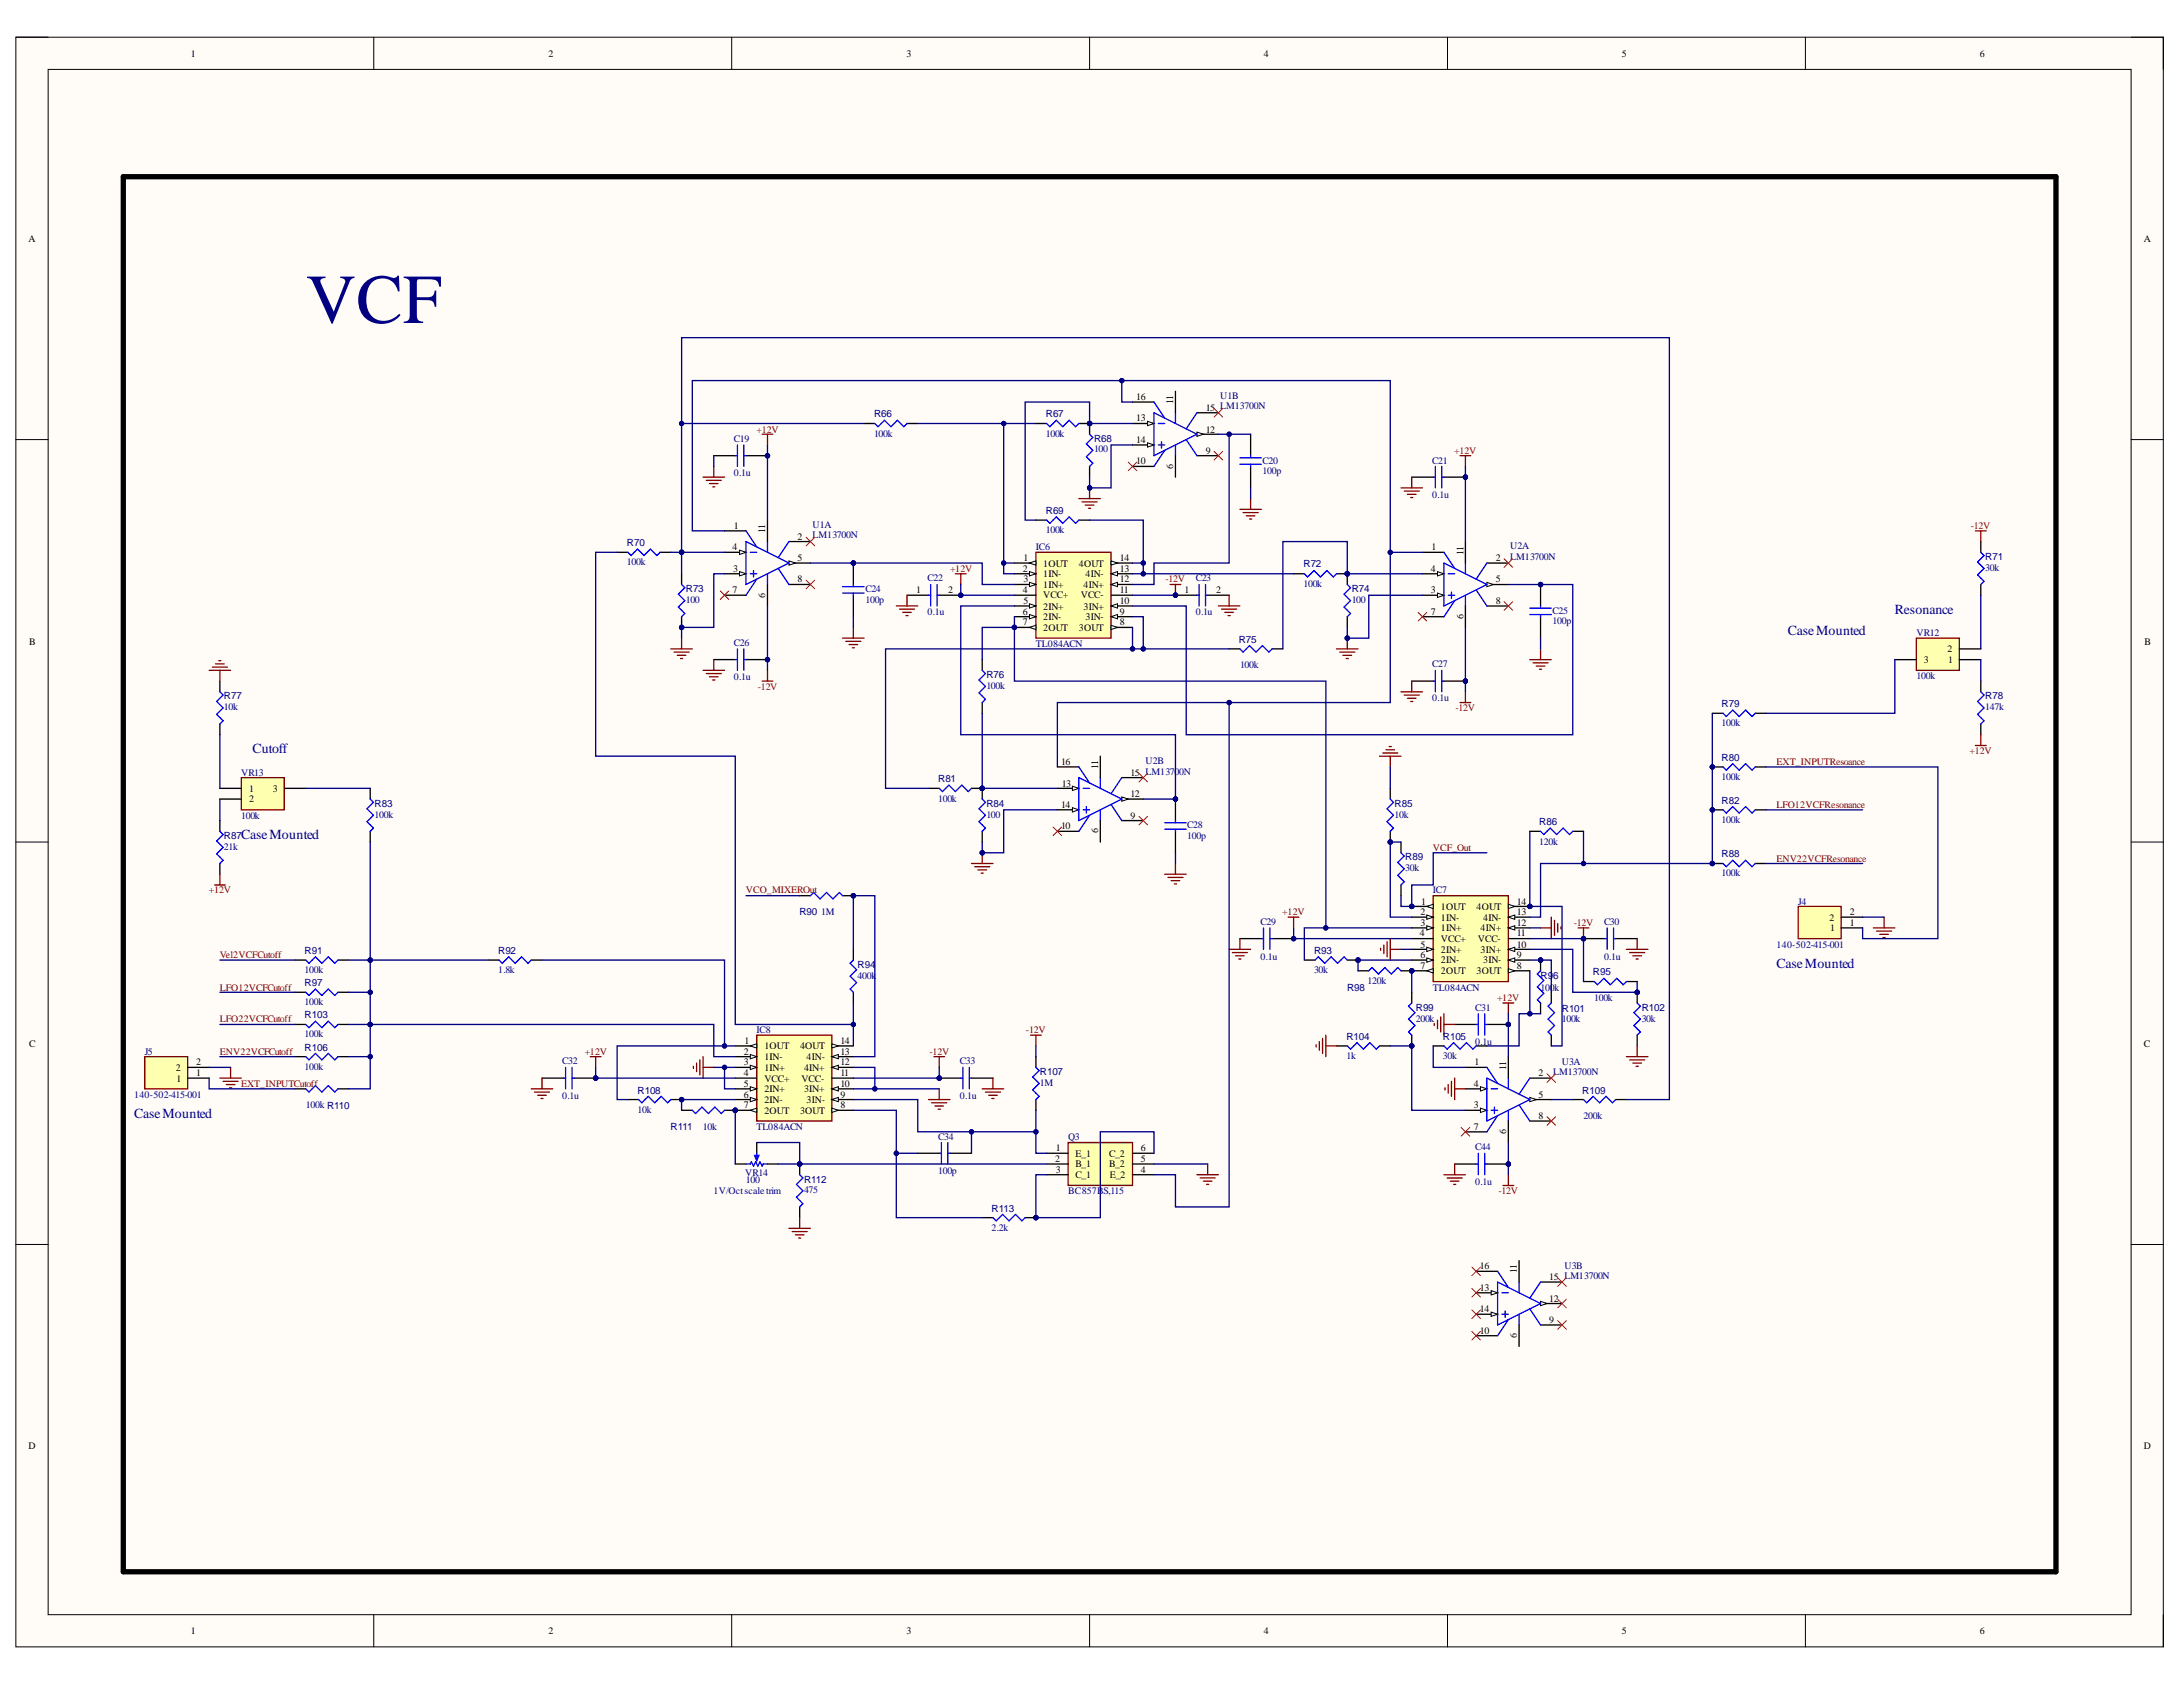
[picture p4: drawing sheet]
<svg xmlns="http://www.w3.org/2000/svg" width="279mm" height="216mm" viewBox="0 0 279 216" stroke-linecap="round" stroke-linejoin="round" font-family="sans-serif">
<defs><g id="words">
<text font-size="9" fill="#000080" x="39.1" y="41.3">VCF</text>
<g font-size="1.8" fill="#000080">
<text x="228.8" y="81.3">CaseMounted</text>
<text x="242.5" y="78.6">Resonance</text>
<text x="32.3" y="96.4">Cutoff</text>
<text x="30.9" y="107.4">CaseMounted</text>
<text x="227.4" y="123.9">CaseMounted</text>
<text x="17.2" y="143.1">CaseMounted</text>
</g>
<g font-size="1.3">
<text x="24.4" y="7.3">1</text>
<text x="70.2" y="7.3">2</text>
<text x="116" y="7.3">3</text>
<text x="161.8" y="7.3">4</text>
<text x="207.6" y="7.3">5</text>
<text x="253.4" y="7.3">6</text>
<text x="3.6" y="30.9">A</text>
<text x="274.4" y="30.9">A</text>
<text x="145.4" y="53.9">13</text>
<text x="145.4" y="51.2">16</text>
<text x="150.2" y="51.7" transform="rotate(-90 150.2 51.7)">11</text>
<text x="154.3" y="52.6">15 LM13700N</text>
<text x="145.4" y="59.4">10</text>
<text x="145.4" y="56.7">14</text>
<text x="154.3" y="58.1">9</text>
<text x="154.3" y="55.4">12</text>
<text x="150.2" y="60" transform="rotate(-90 150.2 60)">6</text>
<text x="93.8" y="70.4">4</text>
<text x="93.9" y="67.7">1</text>
<text x="97.9" y="68.2" transform="rotate(-90 97.9 68.2)">11</text>
<text x="102.1" y="69.1">2</text>
<text x="102.1" y="71.8">5</text>
<text x="131" y="71.8">1</text>
<text x="143.3" y="71.8">14</text>
<text x="183.2" y="70.4">1</text>
<text x="187.3" y="71" transform="rotate(-90 187.3 71)">11</text>
<text x="191.4" y="71.8">2</text>
<text x="93.8" y="75.9">7</text>
<text x="93.9" y="73.2">3</text>
<text x="97.9" y="76.5" transform="rotate(-90 97.9 76.5)">6</text>
<text x="102.1" y="74.5">8</text>
<text x="117.3" y="75.9">1</text>
<text x="121.3" y="75.9">2</text>
<text x="130.9" y="73.2">2</text>
<text x="130.9" y="75.9">4</text>
<text x="131" y="74.5">3</text>
<text x="131" y="77.3">5</text>
<text x="133.5" y="72.5">1OUT</text>
<text x="133.5" y="73.9">1IN-</text>
<text x="133.5" y="75.2">1IN+</text>
<text x="133.5" y="76.6">VCC+</text>
<text x="138.1" y="72.5">4OUT</text>
<text x="138.3" y="76.6">VCC-</text>
<text x="138.7" y="75.2">4IN+</text>
<text x="138.9" y="73.9">4IN-</text>
<text x="143.3" y="73.2">13</text>
<text x="143.3" y="74.5">12</text>
<text x="143.3" y="75.9">11</text>
<text x="143.3" y="77.3">10</text>
<text x="151.6" y="75.9">1</text>
<text x="155.7" y="75.9">2</text>
<text x="183.1" y="75.9">3</text>
<text x="183.1" y="73.2">4</text>
<text x="191.4" y="74.5">5</text>
<text x="191.4" y="77.3">8</text>
<text x="3.7" y="82.5">B</text>
<text x="130.9" y="78.7">6</text>
<text x="130.9" y="80">7</text>
<text x="133.5" y="78">2IN+</text>
<text x="133.5" y="79.4">2IN-</text>
<text x="133.5" y="80.7">2OUT</text>
<text x="138.1" y="80.7">3OUT</text>
<text x="138.7" y="78">3IN+</text>
<text x="138.9" y="79.4">3IN-</text>
<text x="143.3" y="78.7">9</text>
<text x="143.3" y="80">8</text>
<text x="183.1" y="78.7">7</text>
<text x="187.3" y="79.2" transform="rotate(-90 187.3 79.2)">6</text>
<text x="249.3" y="83.5">2</text>
<text x="274.5" y="82.5">B</text>
<text x="246.2" y="84.9">3</text>
<text x="249.4" y="84.9">1</text>
<text x="31.9" y="101.3">1</text>
<text x="34.9" y="101.3">3</text>
<text x="135.8" y="97.9">16</text>
<text x="135.9" y="100.7">13</text>
<text x="140.5" y="98.5" transform="rotate(-90 140.5 98.5)">11</text>
<text x="144.7" y="99.3">15 LM13700N</text>
<text x="31.9" y="102.7">2</text>
<text x="135.8" y="106.1">10</text>
<text x="135.8" y="103.4">14</text>
<text x="140.5" y="106.7" transform="rotate(-90 140.5 106.7)">6</text>
<text x="144.7" y="104.8">9</text>
<text x="144.7" y="102">12</text>
<text x="181.7" y="119.8">4</text>
<text x="181.8" y="117.1">2</text>
<text x="181.8" y="118.5">3</text>
<text x="181.9" y="115.8">1</text>
<text x="184.4" y="116.5">1OUT</text>
<text x="184.4" y="117.8">1IN-</text>
<text x="184.4" y="119.2">1IN+</text>
<text x="189" y="116.5">4OUT</text>
<text x="189.5" y="119.2">4IN+</text>
<text x="189.8" y="117.8">4IN-</text>
<text x="194.1" y="115.8">14</text>
<text x="194.1" y="117.1">13</text>
<text x="194.1" y="118.5">12</text>
<text x="194.1" y="119.8">11</text>
<text x="234.1" y="117.8">2</text>
<text x="234.2" y="119.2">1</text>
<text x="236.8" y="118.5">1</text>
<text x="236.8" y="117.1">2</text>
<text x="181.8" y="121.3">5</text>
<text x="181.8" y="122.6">6</text>
<text x="181.8" y="124">7</text>
<text x="184.4" y="120.6">VCC+</text>
<text x="184.4" y="122">2IN+</text>
<text x="184.4" y="123.3">2IN-</text>
<text x="184.4" y="124.7">2OUT</text>
<text x="189" y="124.7">3OUT</text>
<text x="189.2" y="120.6">VCC-</text>
<text x="189.5" y="122">3IN+</text>
<text x="189.8" y="123.3">3IN-</text>
<text x="194.1" y="121.3">10</text>
<text x="194.1" y="122.6">9</text>
<text x="194.1" y="124">8</text>
<text x="3.7" y="134">C</text>
<text x="22.5" y="137.1">2</text>
<text x="25.1" y="137.8">1</text>
<text x="25.1" y="136.3">2</text>
<text x="95.2" y="135">2</text>
<text x="95.2" y="136.3">3</text>
<text x="95.2" y="137.8">4</text>
<text x="95.3" y="133.6">1</text>
<text x="97.8" y="134.3">1OUT</text>
<text x="97.8" y="135.6">1IN-</text>
<text x="97.8" y="137.1">1IN+</text>
<text x="102.4" y="134.3">4OUT</text>
<text x="102.9" y="137.1">4IN+</text>
<text x="103.2" y="135.6">4IN-</text>
<text x="107.6" y="133.6">14</text>
<text x="107.6" y="135">13</text>
<text x="107.6" y="136.3">12</text>
<text x="107.6" y="137.8">11</text>
<text x="188.7" y="136.3">1</text>
<text x="192.8" y="136.9" transform="rotate(-90 192.8 136.9)">11</text>
<text x="196.9" y="137.8">2</text>
<text x="274.4" y="134">C</text>
<text x="22.6" y="138.4">1</text>
<text x="95.2" y="139.1">5</text>
<text x="95.2" y="140.5">6</text>
<text x="95.2" y="141.8">7</text>
<text x="97.8" y="138.4">VCC+</text>
<text x="97.8" y="139.8">2IN+</text>
<text x="97.8" y="141.1">2IN-</text>
<text x="97.8" y="142.6">2OUT</text>
<text x="102.4" y="142.6">3OUT</text>
<text x="102.6" y="138.4">VCC-</text>
<text x="102.9" y="139.8">3IN+</text>
<text x="103.2" y="141.1">3IN-</text>
<text x="107.6" y="139.1">10</text>
<text x="107.6" y="140.5">9</text>
<text x="107.6" y="141.8">8</text>
<text x="188.6" y="141.8">3</text>
<text x="188.6" y="139.1">4</text>
<text x="196.9" y="140.5">5</text>
<text x="196.9" y="143.2">8</text>
<text x="135" y="148.7">2</text>
<text x="135.1" y="147.3">1</text>
<text x="137.7" y="148.1">E_1</text>
<text x="137.7" y="149.4">B_1</text>
<text x="142" y="148.1">C_2</text>
<text x="142" y="149.4">B_2</text>
<text x="146" y="147.3">6</text>
<text x="146" y="148.7">5</text>
<text x="188.6" y="144.6">7</text>
<text x="192.8" y="145.1" transform="rotate(-90 192.8 145.1)">6</text>
<text x="135.1" y="150.1">3</text>
<text x="137.7" y="150.8">C_1</text>
<text x="142.1" y="150.8">E_2</text>
<text x="146" y="150.1">4</text>
<text x="189.4" y="165.2">13</text>
<text x="189.4" y="167.9">14</text>
<text x="189.4" y="162.4">16</text>
<text x="194.1" y="162.9" transform="rotate(-90 194.1 162.9)">11</text>
<text x="198.3" y="166.6">12</text>
<text x="198.3" y="163.8">15 LM13700N</text>
<text x="189.4" y="170.7">10</text>
<text x="194.1" y="171.2" transform="rotate(-90 194.1 171.2)">6</text>
<text x="198.3" y="169.3">9</text>
<text x="3.6" y="185.4">D</text>
<text x="274.4" y="185.4">D</text>
<text x="24.4" y="209.2">1</text>
<text x="70.2" y="209.2">2</text>
<text x="116" y="209.2">3</text>
<text x="161.8" y="209.2">4</text>
<text x="207.6" y="209.2">5</text>
<text x="253.4" y="209.2">6</text>
</g>
<g font-size="1.3" fill="#000080">
<text x="111.9" y="53.4">R66</text>
<text x="133.9" y="53.4">R67</text>
<text x="156.2" y="51.1">U1B</text>
<text x="93.9" y="56.5">C19</text>
<text x="111.9" y="55.9">100k</text>
<text x="133.9" y="55.9">100k</text>
<text x="140" y="57.9">100</text>
<text x="140" y="56.5">R68</text>
<text x="161.6" y="59.3">C20</text>
<text x="183.3" y="59.3">C21</text>
<text x="93.9" y="60.9">0.1u</text>
<text x="133.9" y="65.8">R69</text>
<text x="161.6" y="60.7">100p</text>
<text x="183.3" y="63.7">0.1u</text>
<text x="80.2" y="69.9">R70</text>
<text x="104" y="67.5">U1A</text>
<text x="104" y="68.9">LM13700N</text>
<text x="132.6" y="70.4">IC6</text>
<text x="133.9" y="68.2">100k</text>
<text x="193.3" y="70.3">U2A</text>
<text x="193.3" y="71.7">LM13700N</text>
<text x="254.1" y="71.7">R71</text>
<text x="80.2" y="72.3">100k</text>
<text x="87.8" y="77.2">100</text>
<text x="87.8" y="75.8">R73</text>
<text x="110.8" y="75.8">C24</text>
<text x="110.8" y="77.2">100p</text>
<text x="118.7" y="74.4">C22</text>
<text x="153" y="74.4">C23</text>
<text x="166.8" y="75.1">100k</text>
<text x="166.8" y="72.6">R72</text>
<text x="173" y="77.2">100</text>
<text x="173" y="75.8">R74</text>
<text x="254.1" y="73">30k</text>
<text x="93.9" y="82.7">C26</text>
<text x="118.7" y="78.8">0.1u</text>
<text x="132.6" y="82.8">TL084ACN</text>
<text x="153" y="78.8">0.1u</text>
<text x="158.5" y="82.2">R75</text>
<text x="198.7" y="78.5">C25</text>
<text x="198.7" y="79.9">100p</text>
<text x="245.3" y="81.4">VR12</text>
<text x="28.7" y="89.5">R77</text>
<text x="93.9" y="87.1">0.1u</text>
<text x="126.2" y="88.1">100k</text>
<text x="126.2" y="86.8">R76</text>
<text x="158.7" y="85.5">100k</text>
<text x="183.3" y="85.4">C27</text>
<text x="183.3" y="89.8">0.1u</text>
<text x="245.3" y="86.9">100k</text>
<text x="254.1" y="89.5">R78</text>
<text x="28.7" y="90.9">10k</text>
<text x="220.4" y="93">100k</text>
<text x="220.4" y="90.5">R79</text>
<text x="254.1" y="90.9">147k</text>
<text x="30.9" y="99.3">VR13</text>
<text x="120.1" y="100.1">R81</text>
<text x="146.6" y="97.8">U2B</text>
<text x="220.4" y="99.8">100k</text>
<text x="220.4" y="97.4">R80</text>
<text x="28.7" y="107.4">R87</text>
<text x="30.9" y="104.8">100k</text>
<text x="47.9" y="104.6">100k</text>
<text x="47.9" y="103.3">R83</text>
<text x="120.1" y="102.6">100k</text>
<text x="126.2" y="104.6">100</text>
<text x="126.2" y="103.3">R84</text>
<text x="151.9" y="106">C28</text>
<text x="151.9" y="107.4">100p</text>
<text x="178.5" y="104.6">10k</text>
<text x="178.5" y="103.3">R85</text>
<text x="197" y="105.6">R86</text>
<text x="220.4" y="105.3">100k</text>
<text x="220.4" y="102.9">R82</text>
<text x="28.7" y="108.8">21k</text>
<text x="179.9" y="111.5">30k</text>
<text x="179.9" y="110.1">R89</text>
<text x="197" y="108.1">120k</text>
<text x="220.4" y="112.1">100k</text>
<text x="220.4" y="109.7">R88</text>
<text x="102.3" y="117.1">R90</text>
<text x="105.1" y="117.1">1M</text>
<text x="161.3" y="118.4">C29</text>
<text x="183.4" y="114.3">IC7</text>
<text x="205.3" y="118.4">C30</text>
<text x="230.2" y="115.8">J4</text>
<text x="39" y="124.6">100k</text>
<text x="39" y="122">R91</text>
<text x="63.8" y="124.6">1.8k</text>
<text x="63.8" y="122">R92</text>
<text x="109.8" y="125.2">400k</text>
<text x="109.8" y="123.9">R94</text>
<text x="161.3" y="122.8">0.1u</text>
<text x="168.2" y="124.6">30k</text>
<text x="168.2" y="122">R93</text>
<text x="175" y="125.9">120k</text>
<text x="197.2" y="125.3">R9</text>
<text x="198.8" y="125.3">6</text>
<text x="203.9" y="124.8">R95</text>
<text x="205.3" y="122.8">0.1u</text>
<text x="227.4" y="121.3">140-502-415-001</text>
<text x="39" y="128.6">100k</text>
<text x="39" y="126.2">R97</text>
<text x="39" y="130.3">R103</text>
<text x="172.4" y="126.8">R98</text>
<text x="181.2" y="130.7">200k</text>
<text x="181.2" y="129.4">R99</text>
<text x="183.4" y="126.8">TL084ACN</text>
<text x="188.8" y="129.4">C31</text>
<text x="197.2" y="126.8">100k</text>
<text x="199.9" y="130.8">100k</text>
<text x="199.9" y="129.5">R101</text>
<text x="204" y="128.1">100k</text>
<text x="210.1" y="130.7">30k</text>
<text x="210.1" y="129.4">R102</text>
<text x="18.5" y="135">J5</text>
<text x="39" y="132.8">100k</text>
<text x="39" y="136.9">100k</text>
<text x="39" y="134.5">R106</text>
<text x="72" y="136.2">C32</text>
<text x="96.8" y="132.3">IC8</text>
<text x="122.9" y="136.2">C33</text>
<text x="133.1" y="137.6">R107</text>
<text x="172.3" y="135.6">1k</text>
<text x="172.3" y="133.1">R104</text>
<text x="184.7" y="135.6">30k</text>
<text x="184.7" y="133.1">R105</text>
<text x="188.8" y="133.8">0.1u</text>
<text x="198.8" y="137.6">LM13700N</text>
<text x="199.9" y="136.3">U3A</text>
<text x="17.2" y="140.5">140-502-415-001</text>
<text x="39.1" y="141.8">100k R110</text>
<text x="72" y="140.6">0.1u</text>
<text x="81.6" y="142.4">10k</text>
<text x="81.6" y="140">R108</text>
<text x="122.9" y="140.6">0.1u</text>
<text x="133.1" y="138.9">1M</text>
<text x="202.5" y="140">R109</text>
<text x="202.7" y="143.2">200k</text>
<text x="85.8" y="144.6">R111</text>
<text x="90" y="144.6">10k</text>
<text x="96.8" y="144.6">TL084ACN</text>
<text x="120.1" y="145.9">C34</text>
<text x="136.7" y="146">Q3</text>
<text x="188.8" y="147.2">C44</text>
<text x="91.3" y="152.8">1V/Octscaletrim</text>
<text x="95.4" y="150.5">VR14</text>
<text x="95.5" y="151.4">100</text>
<text x="102.9" y="152.7">475</text>
<text x="102.9" y="151.4">R112</text>
<text x="120.1" y="150.3">100p</text>
<text x="126.9" y="155.1">R113</text>
<text x="136.7" y="152.8">BC857BS,115</text>
<text x="188.8" y="151.6">0.1u</text>
<text x="126.9" y="157.5">2.2k</text>
<text x="200.2" y="162.3">U3B</text>
</g>
<g font-size="1.3" fill="#800000">
<text x="96.8" y="55.4">+12V</text>
<text x="186.1" y="58.1">+12V</text>
<text x="252.2" y="67.7">-12V</text>
<text x="121.6" y="73.2">+12V</text>
<text x="149.2" y="74.5">-12V</text>
<text x="97" y="88.3">-12V</text>
<text x="186.3" y="91">-12V</text>
<text x="227.4" y="97.9">EXT_INPUTResoance</text>
<text x="252.1" y="96.5">+12V</text>
<text x="227.4" y="103.4">LFO12VCFResonance</text>
<text x="183.4" y="108.9">VCF_Out</text>
<text x="227.4" y="110.3">ENV22VCFResonance</text>
<text x="26.7" y="114.3">+12V</text>
<text x="95.5" y="114.3">VCO_MIXEROut</text>
<text x="164.1" y="117.1">+12V</text>
<text x="201.4" y="118.5">-12V</text>
<text x="28.2" y="122.6">Vel2VCFCutoff</text>
<text x="28.2" y="130.8">LFO22VCFCutoff</text>
<text x="28.2" y="126.8">LFO12VCFCutoff</text>
<text x="191.6" y="128.1">+12V</text>
<text x="28.2" y="135">ENV22VCFCutoff</text>
<text x="74.8" y="135">+12V</text>
<text x="119" y="135">-12V</text>
<text x="131.3" y="132.3">-12V</text>
<text x="30.9" y="139.1">EXT_INPUTCutoff</text>
<text x="191.8" y="152.8">-12V</text>
</g>
</g></defs>
<path d="M2 4.8h274.9v206h-274.9z" fill-rule="evenodd" fill="#fffcf8"/>
<path d="M2 4.8h274.9v206h-274.9z" fill="none" stroke="#000" stroke-width=".13"/>
<path d="M6.2 8.9h266.6v197.7h-266.6z" fill-rule="evenodd" fill="#fffcf8"/>
<g fill="none" stroke="#000" stroke-width=".13">
<path d="M2 4.8h4.2M6.2 8.9h266.6v197.7h-266.6zM47.8 4.8v4.1M93.6 4.8v4.1M139.5 4.8v4.1M185.3 4.8v4.1M231.1 4.8v4.1M272.8 4.8h4.1v4.1M2 56.3h4.2M272.8 56.3h4.1M2 107.8h4.2M272.8 107.8h4.1"/>
<path d="M2 159.3h4.2M272.8 159.3h4.1M47.8 206.6v4.2M93.6 206.6v4.2M139.5 206.6v4.2M185.3 206.6v4.2M231.1 206.6v4.2M276.9 206.6v4.2"/>
</g>
<path d="M27.5 113.3h1.3M28.1 111.9v1.4" fill="none" stroke="#800000" stroke-width=".17"/>
<g fill="none" stroke="#000" stroke-width=".17">
<path d="M28.1 105v1.4M28.1 110.5v1.4M47.4 100.9v1.4M47.4 106.4v1.4M37.8 122.9h1.3M37.8 127h1.3M37.8 131.1h1.3M37.8 135.2h1.3M37.8 139.3h1.3M43.3 122.9h1.3M43.3 127h1.3M43.3 131.1h1.3"/>
<path d="M43.3 135.2h1.3M43.3 139.3h1.3M62.5 122.9h1.4M68 122.9h1.4"/>
</g>
<path d="M28.1 106.4l.5 .4-.9 .8 .9 .9-.9 .8 .9 .8-.5 .4M47.4 102.3l.4 .4-.8 .8 .8 .8-.8 .9 .8 .8-.4 .4M39.1 122.9l.4 .4 .9-.8 .8 .8 .8-.8 .8 .8 .5-.4M39.1 127l.4 .4 .9-.8 .8 .8 .8-.8 .8 .8 .5-.4M39.1 131.1l.4 .4 .9-.8 .8 .8 .8-.8 .8 .8 .5-.4M39.1 135.2l.4 .4 .9-.8 .8 .8 .8-.8 .8 .8 .5-.4M39.1 139.3l.4 .5 .9-.9 .8 .9 .8-.9 .8 .9 .5-.5M63.9 122.9l.4 .4 .8-.8 .8 .8 .9-.8 .8 .8 .4-.4" fill="none" stroke="#00f" stroke-width=".17"/>
<circle cx="94.1" cy="142.1" r=".27" fill="#000080"/>
<circle cx="94.1" cy="142.1" r=".27" fill="none" stroke="#000080" stroke-width=".13"/>
<path d="M96.9 132.5h9.6v11h-9.6z" fill-rule="evenodd" fill="#ffffb0"/>
<path d="M96.9 132.5h9.6v11h-9.6z" fill="none" stroke="#800000" stroke-width=".17"/>
<path d="M94.1 133.9h2.8" fill="none" stroke="#000" stroke-width=".17"/>
<path d="M96 133.9l.9-.3v.5z" fill="#f8fcff"/>
<path d="M96 133.9l.9-.3v.5z" fill="none" stroke="#000" stroke-width=".13"/>
<path d="M94.1 135.2h2.8" fill="none" stroke="#000" stroke-width=".17"/>
<path d="M96 135l.9 .2-.9 .3z" fill="#f8fcff"/>
<path d="M96 135l.9 .2-.9 .3z" fill="none" stroke="#000" stroke-width=".13"/>
<path d="M94.1 136.6h2.8" fill="none" stroke="#000" stroke-width=".17"/>
<path d="M96 136.3l.9 .3-.9 .3z" fill="#f8fcff"/>
<path d="M96 136.3l.9 .3-.9 .3z" fill="none" stroke="#000" stroke-width=".13"/>
<path d="M94.1 138h2.8M94.1 139.3h2.8" fill="none" stroke="#000" stroke-width=".17"/>
<path d="M96 139.1l.9 .2-.9 .3z" fill="#f8fcff"/>
<path d="M96 139.1l.9 .2-.9 .3z" fill="none" stroke="#000" stroke-width=".13"/>
<path d="M94.1 140.7h2.8" fill="none" stroke="#000" stroke-width=".17"/>
<path d="M96 140.4l.9 .3-.9 .3z" fill="#f8fcff"/>
<path d="M96 140.4l.9 .3-.9 .3z" fill="none" stroke="#000" stroke-width=".13"/>
<path d="M94.1 142.1h2.8" fill="none" stroke="#000" stroke-width=".17"/>
<path d="M96 142.1l.9-.3v.6z" fill="#f8fcff"/>
<path d="M96 142.1l.9-.3v.6z" fill="none" stroke="#000" stroke-width=".13"/>
<circle cx="94.1" cy="142.1" r=".27" fill="#000080"/>
<circle cx="94.1" cy="142.1" r=".27" fill="none" stroke="#000080" stroke-width=".13"/>
<path d="M106.5 133.9h2.7" fill="none" stroke="#000" stroke-width=".17"/>
<path d="M106.5 133.6l.8 .3-.8 .2z" fill="#f8fcff"/>
<path d="M106.5 133.6l.8 .3-.8 .2z" fill="none" stroke="#000" stroke-width=".13"/>
<path d="M106.5 135.2h2.7" fill="none" stroke="#000" stroke-width=".17"/>
<path d="M106.5 135.2l.8-.2v.5z" fill="#f8fcff"/>
<path d="M106.5 135.2l.8-.2v.5z" fill="none" stroke="#000" stroke-width=".13"/>
<path d="M106.5 136.6h2.7" fill="none" stroke="#000" stroke-width=".17"/>
<path d="M106.5 136.6l.8-.3v.6z" fill="#f8fcff"/>
<path d="M106.5 136.6l.8-.3v.6z" fill="none" stroke="#000" stroke-width=".13"/>
<path d="M106.5 138h2.7M106.5 139.3h2.7" fill="none" stroke="#000" stroke-width=".17"/>
<path d="M106.5 139.3l.8-.2v.5z" fill="#f8fcff"/>
<path d="M106.5 139.3l.8-.2v.5z" fill="none" stroke="#000" stroke-width=".13"/>
<path d="M106.5 140.7h2.7" fill="none" stroke="#000" stroke-width=".17"/>
<path d="M106.5 140.7l.8-.3v.6z" fill="#f8fcff"/>
<path d="M106.5 140.7l.8-.3v.6z" fill="none" stroke="#000" stroke-width=".13"/>
<path d="M106.5 142.1h2.7" fill="none" stroke="#000" stroke-width=".17"/>
<path d="M106.5 141.8l.8 .3-.8 .3z" fill="#f8fcff"/>
<path d="M106.5 141.8l.8 .3-.8 .3z" fill="none" stroke="#000" stroke-width=".13"/>
<path d="M75.6 135.2h1.3M76.2 135.2v1.4" fill="none" stroke="#800000" stroke-width=".17"/>
<circle cx="76.2" cy="138" r=".27" fill="#000080"/>
<circle cx="76.2" cy="138" r=".27" fill="none" stroke="#000080" stroke-width=".13"/>
<path d="M69.4 138h2.7M73.5 138h2.7" fill="none" stroke="#000" stroke-width=".17"/>
<circle cx="76.2" cy="138" r=".27" fill="#000080"/>
<circle cx="76.2" cy="138" r=".27" fill="none" stroke="#000080" stroke-width=".13"/>
<path d="M72.1 138h.3M72.4 136.6v2.7M73.2 136.6v2.7M73.2 138h.3" fill="none" stroke="#00f" stroke-width=".17"/>
<path d="M68 139.3h2.7M68.4 139.8h1.9M69.4 138v1.3M88.7 136.5v.2M89.2 136.1v1.1M89.6 135.6v2M90 135.2v2.8M90 136.6h1.4M68.8 140.2h1.1M69.2 140.6h.3" fill="none" stroke="#800000" stroke-width=".17"/>
<circle cx="87.2" cy="140.7" r=".27" fill="#000080"/>
<circle cx="87.2" cy="140.7" r=".27" fill="none" stroke="#000080" stroke-width=".13"/>
<path d="M80.4 140.7h1.3M85.9 140.7h1.3" fill="none" stroke="#000" stroke-width=".17"/>
<circle cx="87.2" cy="140.7" r=".27" fill="#000080"/>
<circle cx="87.2" cy="140.7" r=".27" fill="none" stroke="#000080" stroke-width=".13"/>
<path d="M81.7 140.7l.4 .4 .9-.8 .8 .8 .8-.8 .8 .8 .5-.4" fill="none" stroke="#00f" stroke-width=".17"/>
<circle cx="94.1" cy="142.1" r=".27" fill="#000080"/>
<circle cx="94.1" cy="142.1" r=".27" fill="none" stroke="#000080" stroke-width=".13"/>
<path d="M87.2 142.1h1.4M92.7 142.1h1.4" fill="none" stroke="#000" stroke-width=".17"/>
<circle cx="94.1" cy="142.1" r=".27" fill="#000080"/>
<circle cx="94.1" cy="142.1" r=".27" fill="none" stroke="#000080" stroke-width=".13"/>
<path d="M88.6 142.1l.4 .4 .8-.8 .9 .8 .8-.8 .8 .8 .4-.4" fill="none" stroke="#00f" stroke-width=".17"/>
<path d="M119.5 135.2h1.4M120.2 135.2v1.4" fill="none" stroke="#800000" stroke-width=".17"/>
<circle cx="120.2" cy="138" r=".27" fill="#000080"/>
<circle cx="120.2" cy="138" r=".27" fill="none" stroke="#000080" stroke-width=".13"/>
<path d="M120.2 138h2.8" fill="none" stroke="#000" stroke-width=".17"/>
<circle cx="120.2" cy="138" r=".27" fill="#000080"/>
<circle cx="120.2" cy="138" r=".27" fill="none" stroke="#000080" stroke-width=".13"/>
<path d="M124.3 138h2.8M96.9 146.2v1.4M98.2 149h1.4" fill="none" stroke="#000" stroke-width=".17"/>
<path d="M123 138h.2M123.2 136.6v2.7M124.1 136.6v2.7M124.1 138h.2M96.9 147.6v.7" fill="none" stroke="#00f" stroke-width=".17"/>
<path d="M125.7 139.3h2.8M126.1 139.8h1.9M127.1 138v1.3M126.5 140.2h1.1M127 140.6h.2" fill="none" stroke="#800000" stroke-width=".17"/>
<path d="M96.6 147.9h.5l-.2 .7z" fill="#00f"/>
<path d="M95.5 149h.5l.2-.3 .2 .5 .3-.5 .3 .5 .3-.5 .2 .5 .2-.2h.5M96.6 147.9h.5l-.2 .7z" fill="none" stroke="#00f" stroke-width=".17"/>
<path d="M94.1 149h1.4" fill="none" stroke="#000" stroke-width=".17"/>
<circle cx="102.4" cy="149" r=".27" fill="#000080"/>
<circle cx="102.4" cy="149" r=".27" fill="none" stroke="#000080" stroke-width=".13"/>
<path d="M102.3 149v1.3M102.3 154.5v1.3" fill="none" stroke="#000" stroke-width=".17"/>
<circle cx="102.4" cy="149" r=".27" fill="#000080"/>
<circle cx="102.4" cy="149" r=".27" fill="none" stroke="#000080" stroke-width=".13"/>
<path d="M102.3 150.3l.5 .5-.9 .8 .9 .8-.9 .8 .9 .8-.5 .5" fill="none" stroke="#00f" stroke-width=".17"/>
<path d="M101 157.2h2.7M101.4 157.6h1.9M101.8 158h1.1M102.2 158.4h.3M102.3 155.8v1.4" fill="none" stroke="#800000" stroke-width=".17"/>
<circle cx="132.6" cy="155.8" r=".27" fill="#000080"/>
<circle cx="132.6" cy="155.8" r=".27" fill="none" stroke="#000080" stroke-width=".13"/>
<path d="M125.7 155.8h1.4M131.2 155.8h1.4" fill="none" stroke="#000" stroke-width=".17"/>
<circle cx="132.6" cy="155.8" r=".27" fill="#000080"/>
<circle cx="132.6" cy="155.8" r=".27" fill="none" stroke="#000080" stroke-width=".13"/>
<path d="M132.6 136.6l.4 .4-.8 .8 .8 .9-.8 .8 .8 .8-.4 .4M127.1 155.8l.4 .4 .8-.8 .8 .8 .9-.8 .8 .8 .4-.4" fill="none" stroke="#00f" stroke-width=".17"/>
<path d="M132.6 135.2v1.4M132.6 140.7v1.4" fill="none" stroke="#000" stroke-width=".17"/>
<path d="M136.7 146.2h8.3v5.5h-8.3z" fill-rule="evenodd" fill="#ffffb0"/>
<g fill="none" stroke="#800000" stroke-width=".17">
<path d="M120.2 139.3v1.4M131.9 132.5h1.4M132.6 132.5v1.4M118.8 140.7h2.8M119.3 141.1h1.9M119.7 141.5h1.1M120.1 142h.2M136.7 146.2h8.3v5.5h-8.3zM153.2 150.3h2.7M153.6 150.8h1.9M154 151.2h1.1M154.4 151.6h.3"/>
<path d="M154.6 149v1.3"/>
</g>
<path d="M117.5 147.6h2.7M121.6 147.6h2.7M134 147.6h2.7M134 149h2.7M134 150.3h2.7M145 147.6h2.7M145 149h2.7M145 150.3h2.7" fill="none" stroke="#000" stroke-width=".17"/>
<path d="M120.2 147.6h.3M120.5 146.2v2.8M121.3 146.2v2.8M121.3 147.6h.3" fill="none" stroke="#00f" stroke-width=".17"/>
<circle cx="109.2" cy="114.6" r=".27" fill="#000080"/>
<circle cx="109.2" cy="114.6" r=".27" fill="none" stroke="#000080" stroke-width=".13"/>
<path d="M107.8 114.6h1.4" fill="none" stroke="#000" stroke-width=".17"/>
<circle cx="109.2" cy="114.6" r=".27" fill="#000080"/>
<circle cx="109.2" cy="114.6" r=".27" fill="none" stroke="#000080" stroke-width=".13"/>
<path d="M102.3 114.6h1.4M109.2 121.5v1.4M109.2 127v1.4" fill="none" stroke="#000" stroke-width=".17"/>
<path d="M103.7 114.6l.4-.4 .9 .8 .8-.8 .8 .8 .8-.8 .4 .4M109.2 122.9l-.4 .4 .8 .8-.8 .8 .8 .9-.8 .8 .4 .4" fill="none" stroke="#00f" stroke-width=".17"/>
<circle cx="129.8" cy="80.3" r=".27" fill="#000080"/>
<circle cx="129.8" cy="80.3" r=".27" fill="none" stroke="#000080" stroke-width=".13"/>
<path d="M132.6 70.7h9.6v11h-9.6z" fill-rule="evenodd" fill="#ffffb0"/>
<path d="M132.6 70.7h9.6v11h-9.6z" fill="none" stroke="#800000" stroke-width=".17"/>
<path d="M129.8 72.1h2.8" fill="none" stroke="#000" stroke-width=".17"/>
<path d="M131.8 72.1l.8-.3v.5z" fill="#f8fcff"/>
<path d="M131.8 72.1l.8-.3v.5z" fill="none" stroke="#000" stroke-width=".13"/>
<path d="M129.8 73.4h2.8" fill="none" stroke="#000" stroke-width=".17"/>
<path d="M131.8 73.2l.8 .2-.8 .3z" fill="#f8fcff"/>
<path d="M131.8 73.2l.8 .2-.8 .3z" fill="none" stroke="#000" stroke-width=".13"/>
<path d="M129.8 74.8h2.8" fill="none" stroke="#000" stroke-width=".17"/>
<path d="M131.8 74.5l.8 .3-.8 .3z" fill="#f8fcff"/>
<path d="M131.8 74.5l.8 .3-.8 .3z" fill="none" stroke="#000" stroke-width=".13"/>
<path d="M129.8 76.2h2.8M129.8 77.5h2.8" fill="none" stroke="#000" stroke-width=".17"/>
<path d="M131.8 77.3l.8 .2-.8 .3z" fill="#f8fcff"/>
<path d="M131.8 77.3l.8 .2-.8 .3z" fill="none" stroke="#000" stroke-width=".13"/>
<path d="M129.8 78.9h2.8" fill="none" stroke="#000" stroke-width=".17"/>
<path d="M131.8 78.6l.8 .3-.8 .3z" fill="#f8fcff"/>
<path d="M131.8 78.6l.8 .3-.8 .3z" fill="none" stroke="#000" stroke-width=".13"/>
<path d="M129.8 80.3h2.8" fill="none" stroke="#000" stroke-width=".17"/>
<path d="M131.8 80.3l.8-.3v.6z" fill="#f8fcff"/>
<path d="M131.8 80.3l.8-.3v.6z" fill="none" stroke="#000" stroke-width=".13"/>
<circle cx="129.8" cy="80.3" r=".27" fill="#000080"/>
<circle cx="129.8" cy="80.3" r=".27" fill="none" stroke="#000080" stroke-width=".13"/>
<path d="M142.2 72.1h2.8" fill="none" stroke="#000" stroke-width=".17"/>
<path d="M142.2 71.8l.8 .3-.8 .2z" fill="#f8fcff"/>
<path d="M142.2 71.8l.8 .3-.8 .2z" fill="none" stroke="#000" stroke-width=".13"/>
<path d="M142.2 73.4h2.8" fill="none" stroke="#000" stroke-width=".17"/>
<path d="M142.2 73.4l.8-.2v.5z" fill="#f8fcff"/>
<path d="M142.2 73.4l.8-.2v.5z" fill="none" stroke="#000" stroke-width=".13"/>
<path d="M142.2 74.8h2.8" fill="none" stroke="#000" stroke-width=".17"/>
<path d="M142.2 74.8l.8-.3v.6z" fill="#f8fcff"/>
<path d="M142.2 74.8l.8-.3v.6z" fill="none" stroke="#000" stroke-width=".13"/>
<path d="M142.2 76.2h2.8M142.2 77.5h2.8" fill="none" stroke="#000" stroke-width=".17"/>
<path d="M142.2 77.5l.8-.2v.5z" fill="#f8fcff"/>
<path d="M142.2 77.5l.8-.2v.5z" fill="none" stroke="#000" stroke-width=".13"/>
<path d="M142.2 78.9h2.8" fill="none" stroke="#000" stroke-width=".17"/>
<path d="M142.2 78.9l.8-.3v.6z" fill="#f8fcff"/>
<path d="M142.2 78.9l.8-.3v.6z" fill="none" stroke="#000" stroke-width=".13"/>
<path d="M142.2 80.3h2.8" fill="none" stroke="#000" stroke-width=".17"/>
<path d="M142.2 80l.8 .3-.8 .3z" fill="#f8fcff"/>
<path d="M142.2 80l.8 .3-.8 .3z" fill="none" stroke="#000" stroke-width=".13"/>
<path d="M149.8 74.8h1.3M150.4 74.8v1.4" fill="none" stroke="#800000" stroke-width=".17"/>
<circle cx="150.4" cy="76.2" r=".28" fill="#000080"/>
<circle cx="150.4" cy="76.2" r=".28" fill="none" stroke="#000080" stroke-width=".13"/>
<circle cx="150.4" cy="76.2" r=".28" fill="#000080"/>
<circle cx="150.4" cy="76.2" r=".28" fill="none" stroke="#000080" stroke-width=".13"/>
<path d="M150.4 76.2h2.8" fill="none" stroke="#000" stroke-width=".17"/>
<circle cx="150.4" cy="76.2" r=".28" fill="#000080"/>
<circle cx="150.4" cy="76.2" r=".28" fill="none" stroke="#000080" stroke-width=".13"/>
<path d="M154.6 76.2h2.7" fill="none" stroke="#000" stroke-width=".17"/>
<path d="M153.2 76.2h.3M153.5 74.8v2.7M154.3 74.8v2.7M154.3 76.2h.3" fill="none" stroke="#00f" stroke-width=".17"/>
<path d="M122.3 73.4h1.4M123 73.4v1.4M155.9 77.5h2.8M156.4 78h1.9M156.8 78.4h1.1M157.2 78.8h.3M157.3 76.2v1.3" fill="none" stroke="#800000" stroke-width=".17"/>
<circle cx="123" cy="76.2" r=".28" fill="#000080"/>
<circle cx="123" cy="76.2" r=".28" fill="none" stroke="#000080" stroke-width=".13"/>
<path d="M116.1 76.2h2.7M120.2 76.2h2.8" fill="none" stroke="#000" stroke-width=".17"/>
<circle cx="123" cy="76.2" r=".28" fill="#000080"/>
<circle cx="123" cy="76.2" r=".28" fill="none" stroke="#000080" stroke-width=".13"/>
<path d="M118.8 76.2h.3M119.1 74.8v2.7M119.9 74.8v2.7M119.9 76.2h.3" fill="none" stroke="#00f" stroke-width=".17"/>
<path d="M114.7 77.5h2.8M115.1 78h2M115.5 78.4h1.1M116 78.8h.2M116.1 76.2v1.3" fill="none" stroke="#800000" stroke-width=".17"/>
<path d="M92.7 67.9h2.8M92.7 73.4h2.8M101 69.3h2.7" fill="none" stroke="#000" stroke-width=".17"/>
<path d="M94.7 73.2l.8 .2-.8 .3z" fill="#f8fcff"/>
<path d="M94.7 73.2l.8 .2-.8 .3z" fill="none" stroke="#000" stroke-width=".13"/>
<path d="M92.7 70.7h2.8" fill="none" stroke="#000" stroke-width=".17"/>
<path d="M94.7 70.4l.8 .3-.8 .3z" fill="#f8fcff"/>
<path d="M94.7 70.4l.8 .3-.8 .3z" fill="none" stroke="#000" stroke-width=".13"/>
<path d="M101 72.1h2.7" fill="none" stroke="#000" stroke-width=".17"/>
<path d="M101 71.8l.8 .3-.8 .2z" fill="#f8fcff"/>
<path d="M101 71.8l.8 .3-.8 .2z" fill="none" stroke="#000" stroke-width=".13"/>
<path d="M145 59.7h2.7M153.2 58.3h2.7M153.2 55.6h2.7M92.7 76.2h2.8M98.2 66.6v2.7M98.2 74.8v2.7M101 74.8h2.7" fill="none" stroke="#000" stroke-width=".17"/>
<path d="M95.5 69.3l5.5 2.8-5.5 2.7zM95.5 67.9l1.4 2.1M96 70.7h.9M96 73.4h.9M96.4 73v.8M96.9 74.1l-1.4 2.1M98.2 69.3v1.4M98.2 73.4v1.4M99.6 72.7l1.4 2.1M101 69.3l-1.4 2.1" fill="none" stroke="#00f" stroke-width=".17"/>
<path d="M153.2 55.3l.8 .3-.8 .2z" fill="#f8fcff"/>
<path d="M153.2 55.3l.8 .3-.8 .2z" fill="none" stroke="#000" stroke-width=".13"/>
<path d="M145 54.2h2.7" fill="none" stroke="#000" stroke-width=".17"/>
<path d="M146.9 53.9l.8 .3-.8 .3z" fill="#f8fcff"/>
<path d="M146.9 53.9l.8 .3-.8 .3z" fill="none" stroke="#000" stroke-width=".13"/>
<path d="M145 56.9h2.7" fill="none" stroke="#000" stroke-width=".17"/>
<path d="M146.9 56.7l.8 .2-.8 .3z" fill="#f8fcff"/>
<path d="M146.9 56.7l.8 .2-.8 .3z" fill="none" stroke="#000" stroke-width=".13"/>
<path d="M145 51.5h2.7M150.4 50.1v2.7M150.4 58.3v2.8M153.2 52.8h2.7M79 70.7h1.4M84.5 70.7h1.4" fill="none" stroke="#000" stroke-width=".17"/>
<path d="M147.7 52.8l5.5 2.8-5.5 2.7zM147.7 51.5l1.4 2M148.2 54.2h.9M148.2 56.9h.9M148.7 56.5v.9M149.1 57.6l-1.4 2.1M150.4 52.8v1.4M150.4 56.9v1.4M151.8 56.3l1.4 2M153.2 52.8l-1.4 2.1M80.4 70.7l.4 .4 .8-.8 .8 .8 .9-.8 .8 .8 .4-.4" fill="none" stroke="#00f" stroke-width=".17"/>
<circle cx="87.2" cy="80.3" r=".27" fill="#000080"/>
<circle cx="87.2" cy="80.3" r=".27" fill="none" stroke="#000080" stroke-width=".13"/>
<path d="M87.2 78.9v1.4" fill="none" stroke="#000" stroke-width=".17"/>
<circle cx="87.2" cy="80.3" r=".27" fill="#000080"/>
<circle cx="87.2" cy="80.3" r=".27" fill="none" stroke="#000080" stroke-width=".13"/>
<path d="M87.2 73.4v1.4" fill="none" stroke="#000" stroke-width=".17"/>
<path d="M87.2 74.8l.4 .4-.8 .8 .8 .9-.8 .8 .8 .8-.4 .4" fill="none" stroke="#00f" stroke-width=".17"/>
<path d="M97.5 55.6h1.4M98.2 55.6v1.3M85.9 83h2.7M86.3 83.5h1.9M86.7 83.9h1.1M87.1 84.3h.3M87.2 81.7v1.3" fill="none" stroke="#800000" stroke-width=".17"/>
<circle cx="98.2" cy="58.3" r=".27" fill="#000080"/>
<circle cx="98.2" cy="58.3" r=".27" fill="none" stroke="#000080" stroke-width=".13"/>
<path d="M91.4 58.3h2.7M95.5 58.3h2.7" fill="none" stroke="#000" stroke-width=".17"/>
<circle cx="98.2" cy="58.3" r=".27" fill="#000080"/>
<circle cx="98.2" cy="58.3" r=".27" fill="none" stroke="#000080" stroke-width=".13"/>
<path d="M94.1 58.3h.3M94.4 56.9v2.8M95.2 56.9v2.8M95.2 58.3h.3" fill="none" stroke="#00f" stroke-width=".17"/>
<path d="M97.5 87.2h1.4M98.2 85.8v1.4" fill="none" stroke="#800000" stroke-width=".17"/>
<circle cx="98.2" cy="84.4" r=".28" fill="#000080"/>
<circle cx="98.2" cy="84.4" r=".28" fill="none" stroke="#000080" stroke-width=".13"/>
<path d="M91.4 84.4h2.7M95.5 84.4h2.7" fill="none" stroke="#000" stroke-width=".17"/>
<circle cx="98.2" cy="84.4" r=".28" fill="#000080"/>
<circle cx="98.2" cy="84.4" r=".28" fill="none" stroke="#000080" stroke-width=".13"/>
<path d="M94.1 84.4h.3M94.4 83v2.8M95.2 83v2.8M95.2 84.4h.3" fill="none" stroke="#00f" stroke-width=".17"/>
<path d="M90 85.8h2.7M90.4 86.2h1.9M90.8 86.6h1.1M91.2 87h.3M91.4 84.4v1.4" fill="none" stroke="#800000" stroke-width=".17"/>
<path d="M144.4 59.1l1.1 1.1M145.5 59.1l-1.1 1.1M155.4 52.3l1.1 1.1M155.4 57.8l1.1 1.1M156.5 52.3l-1.1 1.1M156.5 57.8l-1.1 1.1M92.2 75.6l1.1 1.1M93.3 75.6l-1.1 1.1M103.2 68.8l1.1 1.1M103.2 74.3l1.1 1.1M104.3 68.8l-1.1 1.1M104.3 74.3l-1.1 1.1" fill="none" stroke="#f00" stroke-width=".13"/>
<circle cx="109.2" cy="72.1" r=".27" fill="#000080"/>
<circle cx="109.2" cy="72.1" r=".27" fill="none" stroke="#000080" stroke-width=".13"/>
<path d="M109.2 72.1v2.7M109.2 76.2v2.7" fill="none" stroke="#000" stroke-width=".17"/>
<circle cx="109.2" cy="72.1" r=".27" fill="#000080"/>
<circle cx="109.2" cy="72.1" r=".27" fill="none" stroke="#000080" stroke-width=".13"/>
<path d="M112 54.2l.4 .4 .8-.8 .8 .8 .9-.8 .8 .8 .4-.4M107.8 75.9h2.8M107.8 75.1h2.8M109.2 74.8v.3M109.2 75.9v.3" fill="none" stroke="#00f" stroke-width=".17"/>
<path d="M107.8 81.7h2.8M108.3 82.1h1.9M108.7 82.5h1.1M109.1 82.9h.3M109.2 80.3v1.4" fill="none" stroke="#800000" stroke-width=".17"/>
<path d="M110.6 54.2h1.4M116.1 54.2h1.4" fill="none" stroke="#000" stroke-width=".17"/>
<circle cx="139.5" cy="54.2" r=".27" fill="#000080"/>
<circle cx="139.5" cy="54.2" r=".27" fill="none" stroke="#000080" stroke-width=".13"/>
<path d="M132.6 54.2h1.4M138.1 54.2h1.4" fill="none" stroke="#000" stroke-width=".17"/>
<circle cx="139.5" cy="54.2" r=".27" fill="#000080"/>
<circle cx="139.5" cy="54.2" r=".27" fill="none" stroke="#000080" stroke-width=".13"/>
<path d="M134 54.2l.4 .4 .8-.8 .8 .8 .8-.8 .9 .8 .4-.4" fill="none" stroke="#00f" stroke-width=".17"/>
<circle cx="139.5" cy="54.2" r=".27" fill="#000080"/>
<circle cx="139.5" cy="54.2" r=".27" fill="none" stroke="#000080" stroke-width=".13"/>
<path d="M139.5 54.2v1.4M139.5 59.7v1.4" fill="none" stroke="#000" stroke-width=".17"/>
<circle cx="139.5" cy="54.2" r=".27" fill="#000080"/>
<circle cx="139.5" cy="54.2" r=".27" fill="none" stroke="#000080" stroke-width=".13"/>
<path d="M139.5 55.6l.4 .4-.9 .8 .9 .8-.9 .9 .9 .8-.4 .4" fill="none" stroke="#00f" stroke-width=".17"/>
<path d="M138.1 63.8h2.7M138.5 64.2h1.9M138.9 64.6h1.1M139.3 65.1h.3M139.5 62.4v1.4" fill="none" stroke="#800000" stroke-width=".17"/>
<circle cx="139.5" cy="62.4" r=".27" fill="#000080"/>
<circle cx="139.5" cy="62.4" r=".27" fill="none" stroke="#000080" stroke-width=".13"/>
<path d="M160.1 55.6v2.7M160.1 59.7v2.7M182.1 70.7h2.7M182.1 76.2h2.7M190.3 72.1h2.8" fill="none" stroke="#000" stroke-width=".17"/>
<path d="M158.7 59.4h2.7M158.7 58.6h2.7M160.1 58.3v.3M160.1 59.4v.3" fill="none" stroke="#00f" stroke-width=".17"/>
<path d="M158.7 65.2h2.7M159.1 65.6h1.9M159.5 66h1.1M159.9 66.4h.3M160.1 63.8v1.4" fill="none" stroke="#800000" stroke-width=".17"/>
<path d="M184 75.9l.8 .3-.8 .3z" fill="#f8fcff"/>
<path d="M184 75.9l.8 .3-.8 .3z" fill="none" stroke="#000" stroke-width=".13"/>
<path d="M182.1 73.4h2.7" fill="none" stroke="#000" stroke-width=".17"/>
<path d="M184 73.2l.8 .2-.8 .3z" fill="#f8fcff"/>
<path d="M184 73.2l.8 .2-.8 .3z" fill="none" stroke="#000" stroke-width=".13"/>
<path d="M190.3 74.8h2.8" fill="none" stroke="#000" stroke-width=".17"/>
<path d="M190.3 74.5l.8 .3-.8 .3z" fill="#f8fcff"/>
<path d="M190.3 74.5l.8 .3-.8 .3z" fill="none" stroke="#000" stroke-width=".13"/>
<path d="M182.1 78.9h2.7M187.6 69.3v2.8M187.6 77.6v2.7M190.3 77.6h2.8M135.3 106.4h2.8M143.6 105h2.7M143.6 102.3h2.7" fill="none" stroke="#000" stroke-width=".17"/>
<path d="M184.8 72.1l5.5 2.7-5.5 2.8zM184.8 70.7l1.4 2M185.4 73.4h.8M185.4 76.2h.8M185.8 75.8v.8M186.2 76.9l-1.4 2M187.6 72.1v1.3M187.6 76.2v1.4M188.9 75.5l1.4 2.1M190.3 72.1l-1.4 2" fill="none" stroke="#00f" stroke-width=".17"/>
<path d="M143.6 102l.8 .3-.8 .2z" fill="#f8fcff"/>
<path d="M143.6 102l.8 .3-.8 .2z" fill="none" stroke="#000" stroke-width=".13"/>
<path d="M135.3 100.9h2.8" fill="none" stroke="#000" stroke-width=".17"/>
<path d="M137.3 100.6l.8 .3-.8 .3z" fill="#f8fcff"/>
<path d="M137.3 100.6l.8 .3-.8 .3z" fill="none" stroke="#000" stroke-width=".13"/>
<path d="M135.3 103.6h2.8" fill="none" stroke="#000" stroke-width=".17"/>
<path d="M137.3 103.4l.8 .2-.8 .3z" fill="#f8fcff"/>
<path d="M137.3 103.4l.8 .2-.8 .3z" fill="none" stroke="#000" stroke-width=".13"/>
<path d="M132.6 66.6h1.4M138.1 66.6h1.4M135.3 98.1h2.8M140.8 96.8v2.7M143.6 99.5h2.7M140.8 105v2.8" fill="none" stroke="#000" stroke-width=".17"/>
<path d="M134 66.6l.4 .4 .8-.8 .8 .8 .8-.8 .9 .8 .4-.4M138.1 99.5l5.5 2.8-5.5 2.7zM138.1 98.1l1.4 2.1M140.8 99.5v1.4M143.6 99.5l-1.4 2.1M138.6 100.9h.9M138.6 103.6h.9M139 103.2v.9M139.5 104.3l-1.4 2.1M140.8 103.6v1.4M142.2 103l1.4 2" fill="none" stroke="#00f" stroke-width=".17"/>
<path d="M181.5 78.4l1.1 1.1M182.6 78.4l-1.1 1.1M192.5 71.5l1.1 1.1M192.5 77l1.1 1.1M193.6 71.5l-1.1 1.1M193.6 77l-1.1 1.1M145.8 99l1.1 1.1M146.9 99l-1.1 1.1M134.8 105.8l1.1 1.1M135.9 105.8l-1.1 1.1M145.8 104.5l1.1 1.1M146.9 104.5l-1.1 1.1" fill="none" stroke="#f00" stroke-width=".13"/>
<circle cx="172.4" cy="73.4" r=".27" fill="#000080"/>
<circle cx="172.4" cy="73.4" r=".27" fill="none" stroke="#000080" stroke-width=".13"/>
<path d="M165.6 73.4h1.3M171.1 73.4h1.3" fill="none" stroke="#000" stroke-width=".17"/>
<circle cx="172.4" cy="73.4" r=".27" fill="#000080"/>
<circle cx="172.4" cy="73.4" r=".27" fill="none" stroke="#000080" stroke-width=".13"/>
<path d="M166.9 73.4l.5 .4 .8-.8 .8 .8 .8-.8 .9 .8 .4-.4" fill="none" stroke="#00f" stroke-width=".17"/>
<circle cx="172.4" cy="73.4" r=".27" fill="#000080"/>
<circle cx="172.4" cy="73.4" r=".27" fill="none" stroke="#000080" stroke-width=".13"/>
<path d="M172.4 73.4v1.4M172.4 78.9v1.4" fill="none" stroke="#000" stroke-width=".17"/>
<circle cx="172.4" cy="73.4" r=".27" fill="#000080"/>
<circle cx="172.4" cy="73.4" r=".27" fill="none" stroke="#000080" stroke-width=".13"/>
<path d="M172.4 74.8l.5 .4-.9 .8 .9 .9-.9 .8 .9 .8-.5 .4" fill="none" stroke="#00f" stroke-width=".17"/>
<path d="M171.1 83h2.7M171.5 83.5h1.9M171.9 83.9h1.1M172.3 84.3h.3M172.4 81.7v1.3" fill="none" stroke="#800000" stroke-width=".17"/>
<circle cx="172.4" cy="81.7" r=".27" fill="#000080"/>
<circle cx="172.4" cy="81.7" r=".27" fill="none" stroke="#000080" stroke-width=".13"/>
<path d="M186.9 58.3h1.3M187.6 58.3v1.4" fill="none" stroke="#800000" stroke-width=".17"/>
<circle cx="187.6" cy="61.1" r=".27" fill="#000080"/>
<circle cx="187.6" cy="61.1" r=".27" fill="none" stroke="#000080" stroke-width=".13"/>
<path d="M180.7 61.1h2.7M184.8 61.1h2.8" fill="none" stroke="#000" stroke-width=".17"/>
<circle cx="187.6" cy="61.1" r=".27" fill="#000080"/>
<circle cx="187.6" cy="61.1" r=".27" fill="none" stroke="#000080" stroke-width=".13"/>
<path d="M183.7 59.7v2.7M184.5 59.7v2.7M183.4 61.1h.3M184.5 61.1h.3" fill="none" stroke="#00f" stroke-width=".17"/>
<path d="M179.3 62.4h2.8M179.7 62.9h1.9M180.1 63.3h1.1M180.5 63.7h.3M180.7 61.1v1.3M186.9 89.9h1.3M187.6 88.5v1.4" fill="none" stroke="#800000" stroke-width=".17"/>
<circle cx="187.6" cy="87.2" r=".27" fill="#000080"/>
<circle cx="187.6" cy="87.2" r=".27" fill="none" stroke="#000080" stroke-width=".13"/>
<path d="M180.7 87.2h2.7M184.8 87.2h2.8" fill="none" stroke="#000" stroke-width=".17"/>
<circle cx="187.6" cy="87.2" r=".27" fill="#000080"/>
<circle cx="187.6" cy="87.2" r=".27" fill="none" stroke="#000080" stroke-width=".13"/>
<path d="M183.4 87.2h.3M183.7 85.8v2.7M184.5 85.8v2.7M184.5 87.2h.3" fill="none" stroke="#00f" stroke-width=".17"/>
<path d="M179.3 88.5h2.8M179.7 89h1.9M180.1 89.4h1.1M180.5 89.8h.3M180.7 87.2v1.3" fill="none" stroke="#800000" stroke-width=".17"/>
<circle cx="197.2" cy="74.8" r=".27" fill="#000080"/>
<circle cx="197.2" cy="74.8" r=".27" fill="none" stroke="#000080" stroke-width=".13"/>
<path d="M197.2 74.8v2.8M197.2 78.9v2.8" fill="none" stroke="#000" stroke-width=".17"/>
<circle cx="197.2" cy="74.8" r=".27" fill="#000080"/>
<circle cx="197.2" cy="74.8" r=".27" fill="none" stroke="#000080" stroke-width=".13"/>
<path d="M195.8 78.7h2.7M195.8 77.8h2.7M197.2 77.6v.2M197.2 78.7v.2M158.7 83l.4 .5 .8-.9 .9 .9 .8-.9 .8 .9 .4-.5" fill="none" stroke="#00f" stroke-width=".17"/>
<path d="M195.8 84.4h2.7M196.2 84.8h1.9M196.6 85.2h1.1M197 85.7h.3M197.2 83v1.4" fill="none" stroke="#800000" stroke-width=".17"/>
<path d="M157.3 83h1.4M162.8 83h1.4" fill="none" stroke="#000" stroke-width=".17"/>
<circle cx="125.7" cy="100.9" r=".27" fill="#000080"/>
<circle cx="125.7" cy="100.9" r=".27" fill="none" stroke="#000080" stroke-width=".13"/>
<path d="M118.8 100.9h1.4M124.3 100.9h1.4" fill="none" stroke="#000" stroke-width=".17"/>
<circle cx="125.7" cy="100.9" r=".27" fill="#000080"/>
<circle cx="125.7" cy="100.9" r=".27" fill="none" stroke="#000080" stroke-width=".13"/>
<path d="M120.2 100.9l.4 .4 .8-.8 .9 .8 .8-.8 .8 .8 .4-.4" fill="none" stroke="#00f" stroke-width=".17"/>
<circle cx="125.7" cy="100.9" r=".27" fill="#000080"/>
<circle cx="125.7" cy="100.9" r=".27" fill="none" stroke="#000080" stroke-width=".13"/>
<path d="M125.7 100.9v1.4M125.7 106.4v1.4" fill="none" stroke="#000" stroke-width=".17"/>
<circle cx="125.7" cy="100.9" r=".27" fill="#000080"/>
<circle cx="125.7" cy="100.9" r=".27" fill="none" stroke="#000080" stroke-width=".13"/>
<path d="M125.7 102.3l.4 .4-.8 .8 .8 .8-.8 .9 .8 .8-.4 .4" fill="none" stroke="#00f" stroke-width=".17"/>
<path d="M124.3 110.5h2.8M124.8 110.9h1.9M125.2 111.3h1.1M125.6 111.7h.3M125.7 109.1v1.4" fill="none" stroke="#800000" stroke-width=".17"/>
<circle cx="125.7" cy="109.1" r=".27" fill="#000080"/>
<circle cx="125.7" cy="109.1" r=".27" fill="none" stroke="#000080" stroke-width=".13"/>
<circle cx="150.4" cy="102.3" r=".27" fill="#000080"/>
<circle cx="150.4" cy="102.3" r=".27" fill="none" stroke="#000080" stroke-width=".13"/>
<path d="M150.4 102.3v2.7M150.4 106.4v2.7" fill="none" stroke="#000" stroke-width=".17"/>
<circle cx="150.4" cy="102.3" r=".27" fill="#000080"/>
<circle cx="150.4" cy="102.3" r=".27" fill="none" stroke="#000080" stroke-width=".13"/>
<path d="M125.7 85.8l.4 .4-.8 .8 .8 .8-.8 .9 .8 .8-.4 .4M149.1 106.1h2.7M149.1 105.3h2.7M150.4 105v.3M150.4 106.1v.3" fill="none" stroke="#00f" stroke-width=".17"/>
<path d="M149.1 111.9h2.7M149.5 112.3h1.9M149.9 112.7h1.1M150.3 113.1h.3M150.4 110.5v1.4" fill="none" stroke="#800000" stroke-width=".17"/>
<path d="M125.7 84.4v1.4M125.7 89.9v1.4" fill="none" stroke="#000" stroke-width=".17"/>
<circle cx="180.7" cy="116" r=".27" fill="#000080"/>
<circle cx="180.7" cy="116" r=".27" fill="none" stroke="#000080" stroke-width=".13"/>
<circle cx="180.7" cy="124.2" r=".27" fill="#000080"/>
<circle cx="180.7" cy="124.2" r=".27" fill="none" stroke="#000080" stroke-width=".13"/>
<circle cx="195.8" cy="116" r=".27" fill="#000080"/>
<circle cx="195.8" cy="116" r=".27" fill="none" stroke="#000080" stroke-width=".13"/>
<path d="M183.4 114.6h9.7v11h-9.7z" fill-rule="evenodd" fill="#ffffb0"/>
<path d="M183.4 114.6h9.7v11h-9.7z" fill="none" stroke="#800000" stroke-width=".17"/>
<path d="M180.7 116h2.7" fill="none" stroke="#000" stroke-width=".17"/>
<path d="M182.6 116l.8-.3v.6z" fill="#f8fcff"/>
<path d="M182.6 116l.8-.3v.6z" fill="none" stroke="#000" stroke-width=".13"/>
<circle cx="180.7" cy="116" r=".27" fill="#000080"/>
<circle cx="180.7" cy="116" r=".27" fill="none" stroke="#000080" stroke-width=".13"/>
<path d="M180.7 117.4h2.7" fill="none" stroke="#000" stroke-width=".17"/>
<path d="M182.6 117.1l.8 .3-.8 .3z" fill="#f8fcff"/>
<path d="M182.6 117.1l.8 .3-.8 .3z" fill="none" stroke="#000" stroke-width=".13"/>
<path d="M180.7 118.8h2.7" fill="none" stroke="#000" stroke-width=".17"/>
<path d="M182.6 118.5l.8 .3-.8 .2z" fill="#f8fcff"/>
<path d="M182.6 118.5l.8 .3-.8 .2z" fill="none" stroke="#000" stroke-width=".13"/>
<path d="M180.7 120.1h2.7M180.7 121.5h2.7" fill="none" stroke="#000" stroke-width=".17"/>
<path d="M182.6 121.2l.8 .3-.8 .3z" fill="#f8fcff"/>
<path d="M182.6 121.2l.8 .3-.8 .3z" fill="none" stroke="#000" stroke-width=".13"/>
<path d="M180.7 122.9h2.7" fill="none" stroke="#000" stroke-width=".17"/>
<path d="M182.6 122.6l.8 .3-.8 .2z" fill="#f8fcff"/>
<path d="M182.6 122.6l.8 .3-.8 .2z" fill="none" stroke="#000" stroke-width=".13"/>
<path d="M180.7 124.2h2.7" fill="none" stroke="#000" stroke-width=".17"/>
<path d="M182.6 124.2l.8-.2v.5z" fill="#f8fcff"/>
<path d="M182.6 124.2l.8-.2v.5z" fill="none" stroke="#000" stroke-width=".13"/>
<circle cx="180.7" cy="124.2" r=".27" fill="#000080"/>
<circle cx="180.7" cy="124.2" r=".27" fill="none" stroke="#000080" stroke-width=".13"/>
<path d="M193.1 116h2.7" fill="none" stroke="#000" stroke-width=".17"/>
<path d="M193.1 115.7l.8 .3-.8 .3z" fill="#f8fcff"/>
<path d="M193.1 115.7l.8 .3-.8 .3z" fill="none" stroke="#000" stroke-width=".13"/>
<circle cx="195.8" cy="116" r=".27" fill="#000080"/>
<circle cx="195.8" cy="116" r=".27" fill="none" stroke="#000080" stroke-width=".13"/>
<path d="M193.1 117.4h2.7" fill="none" stroke="#000" stroke-width=".17"/>
<path d="M193.1 117.4l.8-.3v.6z" fill="#f8fcff"/>
<path d="M193.1 117.4l.8-.3v.6z" fill="none" stroke="#000" stroke-width=".13"/>
<path d="M193.1 118.8h2.7" fill="none" stroke="#000" stroke-width=".17"/>
<path d="M193.1 118.8l.8-.3v.5z" fill="#f8fcff"/>
<path d="M193.1 118.8l.8-.3v.5z" fill="none" stroke="#000" stroke-width=".13"/>
<path d="M193.1 120.1h2.7M193.1 121.5h2.7" fill="none" stroke="#000" stroke-width=".17"/>
<path d="M193.1 121.5l.8-.3v.6z" fill="#f8fcff"/>
<path d="M193.1 121.5l.8-.3v.6z" fill="none" stroke="#000" stroke-width=".13"/>
<path d="M193.1 122.9h2.7" fill="none" stroke="#000" stroke-width=".17"/>
<path d="M193.1 122.9l.8-.3v.5z" fill="#f8fcff"/>
<path d="M193.1 122.9l.8-.3v.5z" fill="none" stroke="#000" stroke-width=".13"/>
<path d="M193.1 124.2h2.7" fill="none" stroke="#000" stroke-width=".17"/>
<path d="M193.1 124l.8 .2-.8 .3z" fill="#f8fcff"/>
<path d="M193.1 124l.8 .2-.8 .3z" fill="none" stroke="#000" stroke-width=".13"/>
<path d="M164.9 117.4h1.4M165.6 117.4v1.4" fill="none" stroke="#800000" stroke-width=".17"/>
<circle cx="165.6" cy="120.1" r=".27" fill="#000080"/>
<circle cx="165.6" cy="120.1" r=".27" fill="none" stroke="#000080" stroke-width=".13"/>
<path d="M158.7 120.1h2.7M162.8 120.1h2.8" fill="none" stroke="#000" stroke-width=".17"/>
<circle cx="165.6" cy="120.1" r=".27" fill="#000080"/>
<circle cx="165.6" cy="120.1" r=".27" fill="none" stroke="#000080" stroke-width=".13"/>
<path d="M161.7 118.8v2.7M162.5 118.8v2.7M161.4 120.1h.3M162.5 120.1h.3" fill="none" stroke="#00f" stroke-width=".17"/>
<path d="M202 118.8h1.4M202.7 118.8v1.3M157.3 121.5h2.8M157.7 121.9h2M158.1 122.3h1.1M158.6 122.7h.2M158.7 120.1v1.4" fill="none" stroke="#800000" stroke-width=".17"/>
<circle cx="202.7" cy="120.1" r=".27" fill="#000080"/>
<circle cx="202.7" cy="120.1" r=".27" fill="none" stroke="#000080" stroke-width=".13"/>
<circle cx="202.7" cy="120.1" r=".27" fill="#000080"/>
<circle cx="202.7" cy="120.1" r=".27" fill="none" stroke="#000080" stroke-width=".13"/>
<path d="M202.7 120.1h2.7" fill="none" stroke="#000" stroke-width=".17"/>
<circle cx="202.7" cy="120.1" r=".27" fill="#000080"/>
<circle cx="202.7" cy="120.1" r=".27" fill="none" stroke="#000080" stroke-width=".13"/>
<path d="M206.8 120.1h2.7" fill="none" stroke="#000" stroke-width=".17"/>
<path d="M205.7 118.8v2.7M206.5 118.8v2.7M205.4 120.1h.3M206.5 120.1h.3" fill="none" stroke="#00f" stroke-width=".17"/>
<path d="M208.2 121.5h2.7M208.6 121.9h1.9M209 122.3h1.1M209.4 122.7h.3M209.5 120.1v1.4" fill="none" stroke="#800000" stroke-width=".17"/>
<circle cx="177.9" cy="107.8" r=".27" fill="#000080"/>
<circle cx="177.9" cy="107.8" r=".27" fill="none" stroke="#000080" stroke-width=".13"/>
<path d="M177.9 106.4v1.4" fill="none" stroke="#000" stroke-width=".17"/>
<circle cx="177.9" cy="107.8" r=".27" fill="#000080"/>
<circle cx="177.9" cy="107.8" r=".27" fill="none" stroke="#000080" stroke-width=".13"/>
<path d="M177.9 100.9v1.4M179.3 107.8v1.3M179.3 113.3v1.3" fill="none" stroke="#000" stroke-width=".17"/>
<path d="M177.9 102.3l.5 .4-.9 .8 .9 .8-.9 .9 .9 .8-.5 .4M179.3 109.1l.4 .4-.8 .9 .8 .8-.8 .8 .8 .8-.4 .5" fill="none" stroke="#00f" stroke-width=".17"/>
<path d="M176.6 96.8h2.7M177 96.4h1.9M177.4 96h1.1M177.8 95.5h.3M177.9 96.8v1.4" fill="none" stroke="#800000" stroke-width=".17"/>
<circle cx="173.8" cy="122.9" r=".27" fill="#000080"/>
<circle cx="173.8" cy="122.9" r=".27" fill="none" stroke="#000080" stroke-width=".13"/>
<path d="M172.4 122.9h1.4" fill="none" stroke="#000" stroke-width=".17"/>
<circle cx="173.8" cy="122.9" r=".27" fill="#000080"/>
<circle cx="173.8" cy="122.9" r=".27" fill="none" stroke="#000080" stroke-width=".13"/>
<path d="M166.9 122.9h1.4" fill="none" stroke="#000" stroke-width=".17"/>
<path d="M168.3 122.9l.4-.4 .9 .8 .8-.8 .8 .8 .8-.8 .4 .4" fill="none" stroke="#00f" stroke-width=".17"/>
<path d="M176.7 121.4v.2M177.1 120.9v1.1M177.5 120.5v2M177.9 120.1v2.8M177.9 121.5h1.4" fill="none" stroke="#800000" stroke-width=".17"/>
<circle cx="180.7" cy="124.2" r=".27" fill="#000080"/>
<circle cx="180.7" cy="124.2" r=".27" fill="none" stroke="#000080" stroke-width=".13"/>
<path d="M179.3 124.2h1.4" fill="none" stroke="#000" stroke-width=".17"/>
<circle cx="180.7" cy="124.2" r=".27" fill="#000080"/>
<circle cx="180.7" cy="124.2" r=".27" fill="none" stroke="#000080" stroke-width=".13"/>
<path d="M173.8 124.2h1.4" fill="none" stroke="#000" stroke-width=".17"/>
<path d="M175.2 124.2l.4-.4 .8 .9 .9-.9 .8 .9 .8-.9 .4 .4" fill="none" stroke="#00f" stroke-width=".17"/>
<circle cx="180.7" cy="133.9" r=".27" fill="#000080"/>
<circle cx="180.7" cy="133.9" r=".27" fill="none" stroke="#000080" stroke-width=".13"/>
<path d="M180.7 127v1.4M180.7 132.5v1.4" fill="none" stroke="#000" stroke-width=".17"/>
<circle cx="180.7" cy="133.9" r=".27" fill="#000080"/>
<circle cx="180.7" cy="133.9" r=".27" fill="none" stroke="#000080" stroke-width=".13"/>
<path d="M172.4 133.9l.5 .4 .8-.9 .8 .9 .8-.9 .9 .9 .4-.4M180.7 128.4l-.4 .4 .8 .8-.8 .8 .8 .8-.8 .9 .4 .4" fill="none" stroke="#00f" stroke-width=".17"/>
<path d="M171.1 133.9h1.3M176.6 133.9h1.3M187.6 136.6h2.7M195.8 138h2.7M187.6 142.1h2.7" fill="none" stroke="#000" stroke-width=".17"/>
<path d="M168.5 133.7v.3M168.9 133.3v1.1M169.3 132.9v1.9M169.7 132.5v2.7M169.7 133.9h1.4" fill="none" stroke="#800000" stroke-width=".17"/>
<path d="M189.5 141.8l.8 .3-.8 .3z" fill="#f8fcff"/>
<path d="M189.5 141.8l.8 .3-.8 .3z" fill="none" stroke="#000" stroke-width=".13"/>
<path d="M187.6 139.3h2.7" fill="none" stroke="#000" stroke-width=".17"/>
<path d="M189.5 139.1l.8 .2-.8 .3z" fill="#f8fcff"/>
<path d="M189.5 139.1l.8 .2-.8 .3z" fill="none" stroke="#000" stroke-width=".13"/>
<path d="M195.8 140.7h2.7" fill="none" stroke="#000" stroke-width=".17"/>
<path d="M195.8 140.4l.8 .3-.8 .3z" fill="#f8fcff"/>
<path d="M195.8 140.4l.8 .3-.8 .3z" fill="none" stroke="#000" stroke-width=".13"/>
<path d="M193.1 135.2v2.8M187.6 144.9h2.7M193.1 143.5v2.7M195.8 143.5h2.7" fill="none" stroke="#000" stroke-width=".17"/>
<path d="M190.3 138l5.5 2.7-5.5 2.8zM190.3 136.6l1.4 2.1M190.9 139.3h.8M193.1 138v1.3M195.8 138l-1.4 2M190.9 142.1h.8M191.3 141.7v.8M191.7 142.8l-1.4 2.1M193.1 142.1v1.4M194.4 141.4l1.4 2.1" fill="none" stroke="#00f" stroke-width=".17"/>
<path d="M184.9 139.2v.3M185.4 138.8v1.1M185.8 138.4v1.9M186.2 138v2.7M186.2 139.3h1.4M192.4 151.7h1.3M193.1 150.3v1.4" fill="none" stroke="#800000" stroke-width=".17"/>
<path d="M198 137.4l1.1 1.1M199.1 137.4l-1.1 1.1M187 144.3l1.1 1.1M188.1 144.3l-1.1 1.1M198 142.9l1.1 1.1M199.1 142.9l-1.1 1.1" fill="none" stroke="#f00" stroke-width=".13"/>
<circle cx="193.1" cy="149" r=".27" fill="#000080"/>
<circle cx="193.1" cy="149" r=".27" fill="none" stroke="#000080" stroke-width=".13"/>
<path d="M186.2 149h2.7M190.3 149h2.8" fill="none" stroke="#000" stroke-width=".17"/>
<circle cx="193.1" cy="149" r=".27" fill="#000080"/>
<circle cx="193.1" cy="149" r=".27" fill="none" stroke="#000080" stroke-width=".13"/>
<path d="M188.9 149h.3M189.2 147.6v2.7M190 147.6v2.7M190 149h.3" fill="none" stroke="#00f" stroke-width=".17"/>
<path d="M192.4 128.4h1.3M193.1 128.4v1.3M184.8 150.3h2.8M185.2 150.8h1.9M185.6 151.2h1.1M186 151.6h.3M186.2 149v1.3" fill="none" stroke="#800000" stroke-width=".17"/>
<circle cx="193.1" cy="131.1" r=".27" fill="#000080"/>
<circle cx="193.1" cy="131.1" r=".27" fill="none" stroke="#000080" stroke-width=".13"/>
<path d="M186.2 131.1h2.7M190.3 131.1h2.8" fill="none" stroke="#000" stroke-width=".17"/>
<circle cx="193.1" cy="131.1" r=".27" fill="#000080"/>
<circle cx="193.1" cy="131.1" r=".27" fill="none" stroke="#000080" stroke-width=".13"/>
<path d="M188.9 131.1h.3M189.2 129.7v2.8M190 129.7v2.8M190 131.1h.3M204 125.6l.5 .4 .8-.8 .8 .8 .8-.8 .9 .8 .4-.4M202.7 140.7l.4 .4 .8-.8 .8 .8 .9-.8 .8 .8 .4-.4" fill="none" stroke="#00f" stroke-width=".17"/>
<path d="M183.6 131v.2M184 130.6v1.1M184.4 130.1v2M184.8 129.7v2.8M184.8 131.1h1.4" fill="none" stroke="#800000" stroke-width=".17"/>
<path d="M202.7 125.6h1.3M208.2 125.6h1.3M201.3 140.7h1.4M206.8 140.7h1.4" fill="none" stroke="#000" stroke-width=".17"/>
<circle cx="209.5" cy="127" r=".27" fill="#000080"/>
<circle cx="209.5" cy="127" r=".27" fill="none" stroke="#000080" stroke-width=".13"/>
<path d="M209.5 127v1.4M209.5 132.5v1.4" fill="none" stroke="#000" stroke-width=".17"/>
<circle cx="209.5" cy="127" r=".27" fill="#000080"/>
<circle cx="209.5" cy="127" r=".27" fill="none" stroke="#000080" stroke-width=".13"/>
<path d="M184.8 133.9l.4 .4 .8-.9 .9 .9 .8-.9 .8 .9 .4-.4M198.5 128.4l-.4 .4 .9 .8-.9 .8 .9 .8-.9 .9 .4 .4M209.5 128.4l.5 .4-.9 .8 .9 .8-.9 .8 .9 .9-.5 .4" fill="none" stroke="#00f" stroke-width=".17"/>
<path d="M197.2 118.8h1.3M198.5 117.4v2.7M199 117.8v1.9M199.4 118.2v1.1M199.8 118.6v.3M208.2 135.2h2.7M208.6 135.6h1.9M209 136.1h1.1M209.4 136.5h.3M209.5 133.9v1.3" fill="none" stroke="#800000" stroke-width=".17"/>
<path d="M183.4 133.9h1.4M188.9 133.9h1.4M198.5 127v1.4M198.5 132.5v1.4" fill="none" stroke="#000" stroke-width=".17"/>
<circle cx="219.2" cy="110.5" r=".28" fill="#000080"/>
<circle cx="219.2" cy="110.5" r=".28" fill="none" stroke="#000080" stroke-width=".13"/>
<path d="M219.2 110.5h1.3" fill="none" stroke="#000" stroke-width=".17"/>
<circle cx="219.2" cy="110.5" r=".28" fill="#000080"/>
<circle cx="219.2" cy="110.5" r=".28" fill="none" stroke="#000080" stroke-width=".13"/>
<path d="M224.7 110.5h1.3" fill="none" stroke="#000" stroke-width=".17"/>
<path d="M220.5 110.5l.4 .4 .9-.8 .8 .8 .8-.8 .8 .8 .5-.4" fill="none" stroke="#00f" stroke-width=".17"/>
<circle cx="219.2" cy="103.6" r=".28" fill="#000080"/>
<circle cx="219.2" cy="103.6" r=".28" fill="none" stroke="#000080" stroke-width=".13"/>
<path d="M219.2 103.6h1.3" fill="none" stroke="#000" stroke-width=".17"/>
<circle cx="219.2" cy="103.6" r=".28" fill="#000080"/>
<circle cx="219.2" cy="103.6" r=".28" fill="none" stroke="#000080" stroke-width=".13"/>
<path d="M224.7 103.6h1.3" fill="none" stroke="#000" stroke-width=".17"/>
<path d="M220.5 103.6l.4 .5 .9-.9 .8 .9 .8-.9 .8 .9 .5-.5" fill="none" stroke="#00f" stroke-width=".17"/>
<circle cx="219.2" cy="98.2" r=".28" fill="#000080"/>
<circle cx="219.2" cy="98.2" r=".28" fill="none" stroke="#000080" stroke-width=".13"/>
<path d="M219.2 98.2h1.3" fill="none" stroke="#000" stroke-width=".17"/>
<circle cx="219.2" cy="98.2" r=".28" fill="#000080"/>
<circle cx="219.2" cy="98.2" r=".28" fill="none" stroke="#000080" stroke-width=".13"/>
<path d="M219.2 91.3h1.3M224.7 98.2h1.3M224.7 91.3h1.3M253.5 87.2v1.3M253.5 92.7v1.3M195.8 106.4h1.4M201.3 106.4h1.4M188.9 170.9h2.8M197.2 169.6h2.7M197.2 166.8h2.7" fill="none" stroke="#000" stroke-width=".17"/>
<path d="M220.5 98.2l.4 .4 .9-.9 .8 .9 .8-.9 .8 .9 .5-.4M220.5 91.3l.4 .4 .9-.8 .8 .8 .8-.8 .8 .8 .5-.4M253.5 88.5l.4 .5-.8 .8 .8 .8-.8 .8 .8 .8-.4 .5M197.2 106.4l.4 .4 .8-.8 .8 .8 .9-.8 .8 .8 .4-.4" fill="none" stroke="#00f" stroke-width=".17"/>
<path d="M252.8 95.4h1.4M253.5 94v1.4" fill="none" stroke="#800000" stroke-width=".17"/>
<path d="M197.2 166.5l.8 .3-.8 .3z" fill="#f8fcff"/>
<path d="M197.2 166.5l.8 .3-.8 .3z" fill="none" stroke="#000" stroke-width=".13"/>
<path d="M188.9 165.4h2.8" fill="none" stroke="#000" stroke-width=".17"/>
<path d="M190.9 165.2l.8 .2-.8 .3z" fill="#f8fcff"/>
<path d="M190.9 165.2l.8 .2-.8 .3z" fill="none" stroke="#000" stroke-width=".13"/>
<path d="M188.9 168.2h2.8" fill="none" stroke="#000" stroke-width=".17"/>
<path d="M190.9 167.9l.8 .3-.8 .3z" fill="#f8fcff"/>
<path d="M190.9 167.9l.8 .3-.8 .3z" fill="none" stroke="#000" stroke-width=".13"/>
<path d="M253.5 69.3v1.4M253.5 74.8v1.4M28.1 87.2v1.3M28.1 92.7v1.3M188.9 162.7h2.8M194.4 161.3v2.8M194.4 169.6v2.7M197.2 164.1h2.7" fill="none" stroke="#000" stroke-width=".17"/>
<path d="M253.5 70.7l.4 .4-.8 .8 .8 .8-.8 .9 .8 .8-.4 .4M28.1 88.5l.5 .4-.9 .9 .9 .8-.9 .8 .9 .8-.5 .5M191.7 164.1l5.5 2.7-5.5 2.8zM191.7 162.7l1.4 2.1M192.2 165.4h.9M192.2 168.2h.9M192.6 167.8v.8M193.1 168.9l-1.4 2M194.4 164.1v1.3M194.4 168.2v1.4M195.8 167.5l1.4 2.1M197.2 164.1l-1.4 2" fill="none" stroke="#00f" stroke-width=".17"/>
<g fill="none" stroke="#f00" stroke-width=".13">
<path d="M188.4 162.2l1.1 1.1M188.4 164.9l1.1 1.1M188.4 167.6l1.1 1.1M188.4 170.4l1.1 1.1M189.5 162.2l-1.1 1.1M189.5 164.9l-1.1 1.1M189.5 167.6l-1.1 1.1M189.5 170.4l-1.1 1.1M199.4 169l1.1 1.1M199.4 166.3l1.1 1.1M199.4 163.5l1.1 1.1M200.5 169l-1.1 1.1"/>
<path d="M200.5 166.3l-1.1 1.1M200.5 163.5l-1.1 1.1"/>
</g>
<path d="M15.8 22.6h247.3v178.6h-247.3z" fill="none" stroke="#000" stroke-width=".68"/>
<path d="M91.4 59.7v1.4M90 61.1h2.7M90.4 61.5h1.9M90.8 61.9h1.1M91.2 62.3h.3M252.8 67.9h1.4M253.5 67.9v1.4M26.8 85.8h2.7M27.2 85.4h1.9M27.6 85h1.1M28 84.6h.3M28.1 85.8v1.4" fill="none" stroke="#800000" stroke-width=".17"/>
<path d="M30.9 99.5h5.5v4.1h-5.5z" fill-rule="evenodd" fill="#ffffb0"/>
<path d="M30.9 99.5h5.5v4.1h-5.5z" fill="none" stroke="#800000" stroke-width=".17"/>
<path d="M28.1 100.9h2.8M28.1 102.3h2.8M36.4 100.9h2.7" fill="none" stroke="#000" stroke-width=".17"/>
<path d="M245.3 81.7h5.5v4.1h-5.5z" fill-rule="evenodd" fill="#ffffb0"/>
<path d="M245.3 81.7h5.5v4.1h-5.5z" fill="none" stroke="#800000" stroke-width=".17"/>
<path d="M242.5 84.4h2.8M250.8 84.4h2.7M250.8 83h2.7" fill="none" stroke="#000" stroke-width=".17"/>
<circle cx="197.2" cy="122.9" r=".27" fill="#000080"/>
<circle cx="197.2" cy="122.9" r=".27" fill="none" stroke="#000080" stroke-width=".13"/>
<path d="M197.2 122.9v1.3" fill="none" stroke="#000" stroke-width=".17"/>
<circle cx="197.2" cy="122.9" r=".27" fill="#000080"/>
<circle cx="197.2" cy="122.9" r=".27" fill="none" stroke="#000080" stroke-width=".13"/>
<path d="M197.2 128.4v1.3" fill="none" stroke="#000" stroke-width=".17"/>
<path d="M197.2 124.2l-.4 .5 .8 .8-.8 .8 .8 .8-.8 .9 .4 .4" fill="none" stroke="#00f" stroke-width=".17"/>
<path d="M239.8 118.8h2.7M240.2 119.2h1.9M240.6 119.6h1.1M241 120h.3M241.1 117.4v1.4" fill="none" stroke="#800000" stroke-width=".17"/>
<path d="M230.2 116h5.4v4.1h-5.4z" fill-rule="evenodd" fill="#ffffb0"/>
<path d="M230.2 116h5.4v4.1h-5.4zM28.1 138h2.8M28.6 138.4h1.9M29 138.8h1.1M29.4 139.2h.3M29.5 136.6v1.4" fill="none" stroke="#800000" stroke-width=".17"/>
<path d="M235.6 118.8h2.8M235.6 117.4h2.8" fill="none" stroke="#000" stroke-width=".17"/>
<path d="M18.5 135.2h5.5v4.1h-5.5z" fill-rule="evenodd" fill="#ffffb0"/>
<path d="M18.5 135.2h5.5v4.1h-5.5z" fill="none" stroke="#800000" stroke-width=".17"/>
<path d="M24 138h2.8M24 136.6h2.8" fill="none" stroke="#000" stroke-width=".17"/>
<path d="M39.1 100.9h8.3M28.1 127h9.7M28.1 135.2h9.7M44.6 131.1h2.8" fill="none" stroke="#000080" stroke-width=".17"/>
<circle cx="47.4" cy="131.1" r=".27" fill="#000080"/>
<circle cx="47.4" cy="131.1" r=".27" fill="none" stroke="#000080" stroke-width=".13"/>
<path d="M76.2 136.6v1.4" fill="none" stroke="#000080" stroke-width=".17"/>
<circle cx="76.2" cy="138" r=".27" fill="#000080"/>
<circle cx="76.2" cy="138" r=".27" fill="none" stroke="#000080" stroke-width=".13"/>
<path d="M47.4 131.1h44v4.1h2.7" fill="none" stroke="#000080" stroke-width=".17"/>
<circle cx="47.4" cy="131.1" r=".27" fill="#000080"/>
<circle cx="47.4" cy="131.1" r=".27" fill="none" stroke="#000080" stroke-width=".13"/>
<path d="M69.4 122.9h23.3v11h1.4" fill="none" stroke="#000080" stroke-width=".17"/>
<circle cx="92.7" cy="133.9" r=".27" fill="#000080"/>
<circle cx="92.7" cy="133.9" r=".27" fill="none" stroke="#000080" stroke-width=".13"/>
<path d="M92.7 136.6v2.7h1.4" fill="none" stroke="#000080" stroke-width=".17"/>
<circle cx="92.7" cy="136.6" r=".27" fill="#000080"/>
<circle cx="92.7" cy="136.6" r=".27" fill="none" stroke="#000080" stroke-width=".13"/>
<path d="M76.2 138h17.9" fill="none" stroke="#000080" stroke-width=".17"/>
<circle cx="76.2" cy="138" r=".27" fill="#000080"/>
<circle cx="76.2" cy="138" r=".27" fill="none" stroke="#000080" stroke-width=".13"/>
<path d="M87.2 140.7v1.4" fill="none" stroke="#000080" stroke-width=".17"/>
<circle cx="87.2" cy="140.7" r=".27" fill="#000080"/>
<circle cx="87.2" cy="140.7" r=".27" fill="none" stroke="#000080" stroke-width=".13"/>
<path d="M87.2 140.7h6.9" fill="none" stroke="#000080" stroke-width=".17"/>
<circle cx="87.2" cy="140.7" r=".27" fill="#000080"/>
<circle cx="87.2" cy="140.7" r=".27" fill="none" stroke="#000080" stroke-width=".13"/>
<path d="M92.7 133.9h-13.7v6.8h1.4" fill="none" stroke="#000080" stroke-width=".17"/>
<circle cx="92.7" cy="133.9" r=".27" fill="#000080"/>
<circle cx="92.7" cy="133.9" r=".27" fill="none" stroke="#000080" stroke-width=".13"/>
<path d="M44.6 135.2h2.8v4.1h-2.8" fill="none" stroke="#000080" stroke-width=".17"/>
<circle cx="47.4" cy="135.2" r=".27" fill="#000080"/>
<circle cx="47.4" cy="135.2" r=".27" fill="none" stroke="#000080" stroke-width=".13"/>
<path d="M47.4 131.1v4.1" fill="none" stroke="#000080" stroke-width=".17"/>
<circle cx="47.4" cy="131.1" r=".27" fill="#000080"/>
<circle cx="47.4" cy="131.1" r=".27" fill="none" stroke="#000080" stroke-width=".13"/>
<circle cx="47.4" cy="135.2" r=".27" fill="#000080"/>
<circle cx="47.4" cy="135.2" r=".27" fill="none" stroke="#000080" stroke-width=".13"/>
<path d="M28.1 131.1h9.7M44.6 127h2.8v4.1" fill="none" stroke="#000080" stroke-width=".17"/>
<circle cx="47.4" cy="127" r=".27" fill="#000080"/>
<circle cx="47.4" cy="127" r=".27" fill="none" stroke="#000080" stroke-width=".13"/>
<circle cx="47.4" cy="131.1" r=".27" fill="#000080"/>
<circle cx="47.4" cy="131.1" r=".27" fill="none" stroke="#000080" stroke-width=".13"/>
<path d="M99.6 149h2.7" fill="none" stroke="#000080" stroke-width=".17"/>
<circle cx="102.4" cy="149" r=".27" fill="#000080"/>
<circle cx="102.4" cy="149" r=".27" fill="none" stroke="#000080" stroke-width=".13"/>
<path d="M96.9 146.2h5.4v2.8" fill="none" stroke="#000080" stroke-width=".17"/>
<circle cx="102.4" cy="149" r=".27" fill="#000080"/>
<circle cx="102.4" cy="149" r=".27" fill="none" stroke="#000080" stroke-width=".13"/>
<path d="M94.1 142.1v6.9" fill="none" stroke="#000080" stroke-width=".17"/>
<circle cx="94.1" cy="142.1" r=".27" fill="#000080"/>
<circle cx="94.1" cy="142.1" r=".27" fill="none" stroke="#000080" stroke-width=".13"/>
<path d="M47.4 122.9v4.1" fill="none" stroke="#000080" stroke-width=".17"/>
<circle cx="47.4" cy="127" r=".27" fill="#000080"/>
<circle cx="47.4" cy="127" r=".27" fill="none" stroke="#000080" stroke-width=".13"/>
<circle cx="47.4" cy="122.9" r=".27" fill="#000080"/>
<circle cx="47.4" cy="122.9" r=".27" fill="none" stroke="#000080" stroke-width=".13"/>
<path d="M47.4 107.8v15.1" fill="none" stroke="#000080" stroke-width=".17"/>
<circle cx="47.4" cy="122.9" r=".27" fill="#000080"/>
<circle cx="47.4" cy="122.9" r=".27" fill="none" stroke="#000080" stroke-width=".13"/>
<path d="M109.2 138h11" fill="none" stroke="#000080" stroke-width=".17"/>
<circle cx="120.2" cy="138" r=".27" fill="#000080"/>
<circle cx="120.2" cy="138" r=".27" fill="none" stroke="#000080" stroke-width=".13"/>
<path d="M120.2 136.6v1.4" fill="none" stroke="#000080" stroke-width=".17"/>
<circle cx="120.2" cy="138" r=".27" fill="#000080"/>
<circle cx="120.2" cy="138" r=".27" fill="none" stroke="#000080" stroke-width=".13"/>
<path d="M102.3 149h31.7" fill="none" stroke="#000080" stroke-width=".17"/>
<circle cx="102.4" cy="149" r=".27" fill="#000080"/>
<circle cx="102.4" cy="149" r=".27" fill="none" stroke="#000080" stroke-width=".13"/>
<path d="M134 150.3h-1.4v5.5" fill="none" stroke="#000080" stroke-width=".17"/>
<circle cx="132.6" cy="155.8" r=".27" fill="#000080"/>
<circle cx="132.6" cy="155.8" r=".27" fill="none" stroke="#000080" stroke-width=".13"/>
<path d="M147.7 147.6v-2.8h-6.9v11h-8.2" fill="none" stroke="#000080" stroke-width=".17"/>
<circle cx="132.6" cy="155.8" r=".27" fill="#000080"/>
<circle cx="132.6" cy="155.8" r=".27" fill="none" stroke="#000080" stroke-width=".13"/>
<path d="M132.6 133.9v1.3M124.3 144.8v2.8" fill="none" stroke="#000080" stroke-width=".17"/>
<circle cx="124.3" cy="144.8" r=".27" fill="#000080"/>
<circle cx="124.3" cy="144.8" r=".27" fill="none" stroke="#000080" stroke-width=".13"/>
<path d="M114.7 147.6h2.8" fill="none" stroke="#000080" stroke-width=".17"/>
<circle cx="114.7" cy="147.6" r=".27" fill="#000080"/>
<circle cx="114.7" cy="147.6" r=".27" fill="none" stroke="#000080" stroke-width=".13"/>
<path d="M109.2 136.6h2.8v2.7M147.7 149h6.9" fill="none" stroke="#000080" stroke-width=".17"/>
<circle cx="112" cy="139.3" r=".27" fill="#000080"/>
<circle cx="112" cy="139.3" r=".27" fill="none" stroke="#000080" stroke-width=".13"/>
<path d="M109.2 114.6v6.9" fill="none" stroke="#000080" stroke-width=".17"/>
<circle cx="109.2" cy="114.6" r=".27" fill="#000080"/>
<circle cx="109.2" cy="114.6" r=".27" fill="none" stroke="#000080" stroke-width=".13"/>
<path d="M145 76.2h5.4" fill="none" stroke="#000080" stroke-width=".17"/>
<circle cx="150.4" cy="76.2" r=".28" fill="#000080"/>
<circle cx="150.4" cy="76.2" r=".28" fill="none" stroke="#000080" stroke-width=".13"/>
<path d="M87.2 80.3v1.4" fill="none" stroke="#000080" stroke-width=".17"/>
<circle cx="87.2" cy="80.3" r=".27" fill="#000080"/>
<circle cx="87.2" cy="80.3" r=".27" fill="none" stroke="#000080" stroke-width=".13"/>
<path d="M98.2 56.9v1.4" fill="none" stroke="#000080" stroke-width=".17"/>
<circle cx="98.2" cy="58.3" r=".27" fill="#000080"/>
<circle cx="98.2" cy="58.3" r=".27" fill="none" stroke="#000080" stroke-width=".13"/>
<path d="M98.2 58.3v8.3" fill="none" stroke="#000080" stroke-width=".17"/>
<circle cx="98.2" cy="58.3" r=".27" fill="#000080"/>
<circle cx="98.2" cy="58.3" r=".27" fill="none" stroke="#000080" stroke-width=".13"/>
<path d="M98.2 84.4v1.4" fill="none" stroke="#000080" stroke-width=".17"/>
<circle cx="98.2" cy="84.4" r=".28" fill="#000080"/>
<circle cx="98.2" cy="84.4" r=".28" fill="none" stroke="#000080" stroke-width=".13"/>
<path d="M98.2 77.5v6.9" fill="none" stroke="#000080" stroke-width=".17"/>
<circle cx="98.2" cy="84.4" r=".28" fill="#000080"/>
<circle cx="98.2" cy="84.4" r=".28" fill="none" stroke="#000080" stroke-width=".13"/>
<path d="M92.7 73.4h-1.3v6.9h-4.2" fill="none" stroke="#000080" stroke-width=".17"/>
<circle cx="87.2" cy="80.3" r=".27" fill="#000080"/>
<circle cx="87.2" cy="80.3" r=".27" fill="none" stroke="#000080" stroke-width=".13"/>
<path d="M103.7 72.1h5.5" fill="none" stroke="#000080" stroke-width=".17"/>
<circle cx="109.2" cy="72.1" r=".27" fill="#000080"/>
<circle cx="109.2" cy="72.1" r=".27" fill="none" stroke="#000080" stroke-width=".13"/>
<path d="M109.2 78.9v1.4M129.8 72.1h-1.3v1.3h1.3" fill="none" stroke="#000080" stroke-width=".17"/>
<circle cx="128.5" cy="72.1" r=".27" fill="#000080"/>
<circle cx="128.5" cy="72.1" r=".27" fill="none" stroke="#000080" stroke-width=".13"/>
<path d="M123 74.8v1.4h6.8" fill="none" stroke="#000080" stroke-width=".17"/>
<circle cx="123" cy="76.2" r=".28" fill="#000080"/>
<circle cx="123" cy="76.2" r=".28" fill="none" stroke="#000080" stroke-width=".13"/>
<path d="M109.2 72.1h16.5v2.7h4.1" fill="none" stroke="#000080" stroke-width=".17"/>
<circle cx="109.2" cy="72.1" r=".27" fill="#000080"/>
<circle cx="109.2" cy="72.1" r=".27" fill="none" stroke="#000080" stroke-width=".13"/>
<path d="M117.5 54.2h11v17.9" fill="none" stroke="#000080" stroke-width=".17"/>
<circle cx="128.5" cy="72.1" r=".27" fill="#000080"/>
<circle cx="128.5" cy="72.1" r=".27" fill="none" stroke="#000080" stroke-width=".13"/>
<circle cx="128.5" cy="54.2" r=".27" fill="#000080"/>
<circle cx="128.5" cy="54.2" r=".27" fill="none" stroke="#000080" stroke-width=".13"/>
<path d="M87.2 70.7h5.5" fill="none" stroke="#000080" stroke-width=".17"/>
<circle cx="87.2" cy="70.7" r=".27" fill="#000080"/>
<circle cx="87.2" cy="70.7" r=".27" fill="none" stroke="#000080" stroke-width=".13"/>
<path d="M85.9 70.7h1.3" fill="none" stroke="#000080" stroke-width=".17"/>
<circle cx="87.2" cy="70.7" r=".27" fill="#000080"/>
<circle cx="87.2" cy="70.7" r=".27" fill="none" stroke="#000080" stroke-width=".13"/>
<path d="M110.6 54.2h-23.4v16.5" fill="none" stroke="#000080" stroke-width=".17"/>
<circle cx="87.2" cy="70.7" r=".27" fill="#000080"/>
<circle cx="87.2" cy="70.7" r=".27" fill="none" stroke="#000080" stroke-width=".13"/>
<circle cx="87.2" cy="54.2" r=".27" fill="#000080"/>
<circle cx="87.2" cy="54.2" r=".27" fill="none" stroke="#000080" stroke-width=".13"/>
<path d="M87.2 70.7v2.7" fill="none" stroke="#000080" stroke-width=".17"/>
<circle cx="87.2" cy="70.7" r=".27" fill="#000080"/>
<circle cx="87.2" cy="70.7" r=".27" fill="none" stroke="#000080" stroke-width=".13"/>
<path d="M139.5 61.1v1.3" fill="none" stroke="#000080" stroke-width=".17"/>
<circle cx="139.5" cy="62.4" r=".27" fill="#000080"/>
<circle cx="139.5" cy="62.4" r=".27" fill="none" stroke="#000080" stroke-width=".13"/>
<path d="M139.5 54.2h5.5" fill="none" stroke="#000080" stroke-width=".17"/>
<circle cx="139.5" cy="54.2" r=".27" fill="#000080"/>
<circle cx="139.5" cy="54.2" r=".27" fill="none" stroke="#000080" stroke-width=".13"/>
<path d="M145 56.9h-2.8v5.5h-2.7" fill="none" stroke="#000080" stroke-width=".17"/>
<circle cx="139.5" cy="62.4" r=".27" fill="#000080"/>
<circle cx="139.5" cy="62.4" r=".27" fill="none" stroke="#000080" stroke-width=".13"/>
<path d="M128.5 54.2h4.1M160.1 62.4v1.4" fill="none" stroke="#000080" stroke-width=".17"/>
<circle cx="128.5" cy="54.2" r=".27" fill="#000080"/>
<circle cx="128.5" cy="54.2" r=".27" fill="none" stroke="#000080" stroke-width=".13"/>
<path d="M157.3 55.6v16.5h-9.6v2.7h-2.7" fill="none" stroke="#000080" stroke-width=".17"/>
<circle cx="157.3" cy="55.6" r=".27" fill="#000080"/>
<circle cx="157.3" cy="55.6" r=".27" fill="none" stroke="#000080" stroke-width=".13"/>
<path d="M145 72.1h1.3v1.3h-1.3" fill="none" stroke="#000080" stroke-width=".17"/>
<circle cx="146.3" cy="73.4" r=".27" fill="#000080"/>
<circle cx="146.3" cy="73.4" r=".27" fill="none" stroke="#000080" stroke-width=".13"/>
<circle cx="146.3" cy="72.1" r=".27" fill="#000080"/>
<circle cx="146.3" cy="72.1" r=".27" fill="none" stroke="#000080" stroke-width=".13"/>
<path d="M146.3 73.4h19.3" fill="none" stroke="#000080" stroke-width=".17"/>
<circle cx="146.3" cy="73.4" r=".27" fill="#000080"/>
<circle cx="146.3" cy="73.4" r=".27" fill="none" stroke="#000080" stroke-width=".13"/>
<path d="M139.5 66.6h6.8v5.5" fill="none" stroke="#000080" stroke-width=".17"/>
<circle cx="146.3" cy="72.1" r=".27" fill="#000080"/>
<circle cx="146.3" cy="72.1" r=".27" fill="none" stroke="#000080" stroke-width=".13"/>
<path d="M139.5 54.2v-2.7h-8.3v15.1h1.4" fill="none" stroke="#000080" stroke-width=".17"/>
<circle cx="139.5" cy="54.2" r=".27" fill="#000080"/>
<circle cx="139.5" cy="54.2" r=".27" fill="none" stroke="#000080" stroke-width=".13"/>
<path d="M172.4 80.3v1.4" fill="none" stroke="#000080" stroke-width=".17"/>
<circle cx="172.4" cy="81.7" r=".27" fill="#000080"/>
<circle cx="172.4" cy="81.7" r=".27" fill="none" stroke="#000080" stroke-width=".13"/>
<path d="M182.1 76.2h-6.9v5.5h-2.8" fill="none" stroke="#000080" stroke-width=".17"/>
<circle cx="172.4" cy="81.7" r=".27" fill="#000080"/>
<circle cx="172.4" cy="81.7" r=".27" fill="none" stroke="#000080" stroke-width=".13"/>
<path d="M172.4 73.4h9.7" fill="none" stroke="#000080" stroke-width=".17"/>
<circle cx="172.4" cy="73.4" r=".27" fill="#000080"/>
<circle cx="172.4" cy="73.4" r=".27" fill="none" stroke="#000080" stroke-width=".13"/>
<path d="M187.6 59.7v1.4" fill="none" stroke="#000080" stroke-width=".17"/>
<circle cx="187.6" cy="61.1" r=".27" fill="#000080"/>
<circle cx="187.6" cy="61.1" r=".27" fill="none" stroke="#000080" stroke-width=".13"/>
<path d="M187.6 61.1v8.2" fill="none" stroke="#000080" stroke-width=".17"/>
<circle cx="187.6" cy="61.1" r=".27" fill="#000080"/>
<circle cx="187.6" cy="61.1" r=".27" fill="none" stroke="#000080" stroke-width=".13"/>
<path d="M187.6 87.2v1.3" fill="none" stroke="#000080" stroke-width=".17"/>
<circle cx="187.6" cy="87.2" r=".27" fill="#000080"/>
<circle cx="187.6" cy="87.2" r=".27" fill="none" stroke="#000080" stroke-width=".13"/>
<path d="M187.6 80.3v6.9" fill="none" stroke="#000080" stroke-width=".17"/>
<circle cx="187.6" cy="87.2" r=".27" fill="#000080"/>
<circle cx="187.6" cy="87.2" r=".27" fill="none" stroke="#000080" stroke-width=".13"/>
<path d="M193.1 74.8h4.1M197.2 81.7v1.3" fill="none" stroke="#000080" stroke-width=".17"/>
<circle cx="197.2" cy="74.8" r=".27" fill="#000080"/>
<circle cx="197.2" cy="74.8" r=".27" fill="none" stroke="#000080" stroke-width=".13"/>
<path d="M197.2 74.8h4.1v19.2h-49.5v-16.4h-6.8" fill="none" stroke="#000080" stroke-width=".17"/>
<circle cx="197.2" cy="74.8" r=".27" fill="#000080"/>
<circle cx="197.2" cy="74.8" r=".27" fill="none" stroke="#000080" stroke-width=".13"/>
<path d="M172.4 73.4v-4.1h-8.2v13.7" fill="none" stroke="#000080" stroke-width=".17"/>
<circle cx="172.4" cy="73.4" r=".27" fill="#000080"/>
<circle cx="172.4" cy="73.4" r=".27" fill="none" stroke="#000080" stroke-width=".13"/>
<path d="M125.7 107.8v1.3" fill="none" stroke="#000080" stroke-width=".17"/>
<circle cx="125.7" cy="109.1" r=".27" fill="#000080"/>
<circle cx="125.7" cy="109.1" r=".27" fill="none" stroke="#000080" stroke-width=".13"/>
<path d="M135.3 103.6h-6.8v5.5h-2.8" fill="none" stroke="#000080" stroke-width=".17"/>
<circle cx="125.7" cy="109.1" r=".27" fill="#000080"/>
<circle cx="125.7" cy="109.1" r=".27" fill="none" stroke="#000080" stroke-width=".13"/>
<path d="M125.7 100.9h9.6" fill="none" stroke="#000080" stroke-width=".17"/>
<circle cx="125.7" cy="100.9" r=".27" fill="#000080"/>
<circle cx="125.7" cy="100.9" r=".27" fill="none" stroke="#000080" stroke-width=".13"/>
<path d="M145 78.9h1.3v4.1" fill="none" stroke="#000080" stroke-width=".17"/>
<circle cx="146.3" cy="83" r=".28" fill="#000080"/>
<circle cx="146.3" cy="83" r=".28" fill="none" stroke="#000080" stroke-width=".13"/>
<path d="M145 80.3v2.7" fill="none" stroke="#000080" stroke-width=".17"/>
<circle cx="145" cy="83" r=".28" fill="#000080"/>
<circle cx="145" cy="83" r=".28" fill="none" stroke="#000080" stroke-width=".13"/>
<path d="M146.3 102.3h4.1M150.4 109.1v1.4" fill="none" stroke="#000080" stroke-width=".17"/>
<circle cx="150.4" cy="102.3" r=".27" fill="#000080"/>
<circle cx="150.4" cy="102.3" r=".27" fill="none" stroke="#000080" stroke-width=".13"/>
<path d="M129.8 77.5h-6.8v16.5h27.4v8.3" fill="none" stroke="#000080" stroke-width=".17"/>
<circle cx="150.4" cy="102.3" r=".27" fill="#000080"/>
<circle cx="150.4" cy="102.3" r=".27" fill="none" stroke="#000080" stroke-width=".13"/>
<path d="M125.7 91.3v9.6" fill="none" stroke="#000080" stroke-width=".17"/>
<circle cx="125.7" cy="100.9" r=".27" fill="#000080"/>
<circle cx="125.7" cy="100.9" r=".27" fill="none" stroke="#000080" stroke-width=".13"/>
<path d="M145 51.5h-1.4v-2.8h-55v19.2h4.1" fill="none" stroke="#000080" stroke-width=".17"/>
<circle cx="143.6" cy="48.7" r=".28" fill="#000080"/>
<circle cx="143.6" cy="48.7" r=".28" fill="none" stroke="#000080" stroke-width=".13"/>
<path d="M143.6 48.7h34.3v22h4.2" fill="none" stroke="#000080" stroke-width=".17"/>
<circle cx="143.6" cy="48.7" r=".28" fill="#000080"/>
<circle cx="143.6" cy="48.7" r=".28" fill="none" stroke="#000080" stroke-width=".13"/>
<circle cx="177.9" cy="70.7" r=".27" fill="#000080"/>
<circle cx="177.9" cy="70.7" r=".27" fill="none" stroke="#000080" stroke-width=".13"/>
<path d="M129.8 78.9v1.4h-4.1v4.1" fill="none" stroke="#000080" stroke-width=".17"/>
<circle cx="129.8" cy="80.3" r=".27" fill="#000080"/>
<circle cx="129.8" cy="80.3" r=".27" fill="none" stroke="#000080" stroke-width=".13"/>
<path d="M157.3 89.9v64.6h-6.9v-4.2h-2.7" fill="none" stroke="#000080" stroke-width=".17"/>
<circle cx="157.3" cy="89.9" r=".28" fill="#000080"/>
<circle cx="157.3" cy="89.9" r=".28" fill="none" stroke="#000080" stroke-width=".13"/>
<path d="M129.8 80.3v6.9h39.9v31.6h11" fill="none" stroke="#000080" stroke-width=".17"/>
<circle cx="129.8" cy="80.3" r=".27" fill="#000080"/>
<circle cx="129.8" cy="80.3" r=".27" fill="none" stroke="#000080" stroke-width=".13"/>
<circle cx="169.7" cy="118.8" r=".27" fill="#000080"/>
<circle cx="169.7" cy="118.8" r=".27" fill="none" stroke="#000080" stroke-width=".13"/>
<path d="M195.8 120.1h6.9" fill="none" stroke="#000080" stroke-width=".17"/>
<circle cx="202.7" cy="120.1" r=".27" fill="#000080"/>
<circle cx="202.7" cy="120.1" r=".27" fill="none" stroke="#000080" stroke-width=".13"/>
<path d="M179.3 114.6v1.4h1.4" fill="none" stroke="#000080" stroke-width=".17"/>
<circle cx="180.7" cy="116" r=".27" fill="#000080"/>
<circle cx="180.7" cy="116" r=".27" fill="none" stroke="#000080" stroke-width=".13"/>
<path d="M177.9 107.8h1.4" fill="none" stroke="#000080" stroke-width=".17"/>
<circle cx="177.9" cy="107.8" r=".27" fill="#000080"/>
<circle cx="177.9" cy="107.8" r=".27" fill="none" stroke="#000080" stroke-width=".13"/>
<path d="M177.9 107.8v9.6h2.8" fill="none" stroke="#000080" stroke-width=".17"/>
<circle cx="177.9" cy="107.8" r=".27" fill="#000080"/>
<circle cx="177.9" cy="107.8" r=".27" fill="none" stroke="#000080" stroke-width=".13"/>
<path d="M177.9 98.2v2.7M165.6 118.8v1.3h15.1" fill="none" stroke="#000080" stroke-width=".17"/>
<circle cx="165.6" cy="120.1" r=".27" fill="#000080"/>
<circle cx="165.6" cy="120.1" r=".27" fill="none" stroke="#000080" stroke-width=".13"/>
<path d="M169.7 118.8h-2.8v4.1" fill="none" stroke="#000080" stroke-width=".17"/>
<circle cx="169.7" cy="118.8" r=".27" fill="#000080"/>
<circle cx="169.7" cy="118.8" r=".27" fill="none" stroke="#000080" stroke-width=".13"/>
<path d="M173.8 122.9h6.9" fill="none" stroke="#000080" stroke-width=".17"/>
<circle cx="173.8" cy="122.9" r=".27" fill="#000080"/>
<circle cx="173.8" cy="122.9" r=".27" fill="none" stroke="#000080" stroke-width=".13"/>
<path d="M173.8 122.9v1.3M179.3 121.5h1.4" fill="none" stroke="#000080" stroke-width=".17"/>
<circle cx="173.8" cy="122.9" r=".27" fill="#000080"/>
<circle cx="173.8" cy="122.9" r=".27" fill="none" stroke="#000080" stroke-width=".13"/>
<path d="M177.9 133.9h2.8" fill="none" stroke="#000080" stroke-width=".17"/>
<circle cx="180.7" cy="133.9" r=".27" fill="#000080"/>
<circle cx="180.7" cy="133.9" r=".27" fill="none" stroke="#000080" stroke-width=".13"/>
<path d="M180.7 124.2v2.8" fill="none" stroke="#000080" stroke-width=".17"/>
<circle cx="180.7" cy="124.2" r=".27" fill="#000080"/>
<circle cx="180.7" cy="124.2" r=".27" fill="none" stroke="#000080" stroke-width=".13"/>
<path d="M180.7 133.9v8.2h6.9" fill="none" stroke="#000080" stroke-width=".17"/>
<circle cx="180.7" cy="133.9" r=".27" fill="#000080"/>
<circle cx="180.7" cy="133.9" r=".27" fill="none" stroke="#000080" stroke-width=".13"/>
<path d="M193.1 149v1.3" fill="none" stroke="#000080" stroke-width=".17"/>
<circle cx="193.1" cy="149" r=".27" fill="#000080"/>
<circle cx="193.1" cy="149" r=".27" fill="none" stroke="#000080" stroke-width=".13"/>
<path d="M193.1 129.7v1.4" fill="none" stroke="#000080" stroke-width=".17"/>
<circle cx="193.1" cy="131.1" r=".27" fill="#000080"/>
<circle cx="193.1" cy="131.1" r=".27" fill="none" stroke="#000080" stroke-width=".13"/>
<path d="M193.1 131.1v4.1" fill="none" stroke="#000080" stroke-width=".17"/>
<circle cx="193.1" cy="131.1" r=".27" fill="#000080"/>
<circle cx="193.1" cy="131.1" r=".27" fill="none" stroke="#000080" stroke-width=".13"/>
<path d="M193.1 146.2v2.8" fill="none" stroke="#000080" stroke-width=".17"/>
<circle cx="193.1" cy="149" r=".27" fill="#000080"/>
<circle cx="193.1" cy="149" r=".27" fill="none" stroke="#000080" stroke-width=".13"/>
<path d="M87.2 54.2v-11h126.5v97.5h-5.5M198.5 140.7h2.8" fill="none" stroke="#000080" stroke-width=".17"/>
<circle cx="87.2" cy="54.2" r=".27" fill="#000080"/>
<circle cx="87.2" cy="54.2" r=".27" fill="none" stroke="#000080" stroke-width=".13"/>
<path d="M202.7 120.1v5.5" fill="none" stroke="#000080" stroke-width=".17"/>
<circle cx="202.7" cy="120.1" r=".27" fill="#000080"/>
<circle cx="202.7" cy="120.1" r=".27" fill="none" stroke="#000080" stroke-width=".13"/>
<path d="M209.5 125.6v1.4" fill="none" stroke="#000080" stroke-width=".17"/>
<circle cx="209.5" cy="127" r=".27" fill="#000080"/>
<circle cx="209.5" cy="127" r=".27" fill="none" stroke="#000080" stroke-width=".13"/>
<path d="M195.8 121.5h5.5v5.5h8.2" fill="none" stroke="#000080" stroke-width=".17"/>
<circle cx="209.5" cy="127" r=".27" fill="#000080"/>
<circle cx="209.5" cy="127" r=".27" fill="none" stroke="#000080" stroke-width=".13"/>
<path d="M195.8 122.9h1.4" fill="none" stroke="#000080" stroke-width=".17"/>
<circle cx="197.2" cy="122.9" r=".27" fill="#000080"/>
<circle cx="197.2" cy="122.9" r=".27" fill="none" stroke="#000080" stroke-width=".13"/>
<path d="M44.6 122.9h17.9M183.4 133.9v2.7h4.2" fill="none" stroke="#000080" stroke-width=".17"/>
<circle cx="47.4" cy="122.9" r=".27" fill="#000080"/>
<circle cx="47.4" cy="122.9" r=".27" fill="none" stroke="#000080" stroke-width=".13"/>
<path d="M109.2 114.6h2.8v20.6h-2.8" fill="none" stroke="#000080" stroke-width=".17"/>
<circle cx="109.2" cy="114.6" r=".27" fill="#000080"/>
<circle cx="109.2" cy="114.6" r=".27" fill="none" stroke="#000080" stroke-width=".13"/>
<path d="M91.4 136.6h2.7" fill="none" stroke="#000080" stroke-width=".17"/>
<circle cx="92.7" cy="136.6" r=".27" fill="#000080"/>
<circle cx="92.7" cy="136.6" r=".27" fill="none" stroke="#000080" stroke-width=".13"/>
<path d="M109.2 142.1h5.5v13.7h11" fill="none" stroke="#000080" stroke-width=".17"/>
<circle cx="114.7" cy="147.6" r=".27" fill="#000080"/>
<circle cx="114.7" cy="147.6" r=".27" fill="none" stroke="#000080" stroke-width=".13"/>
<path d="M109.2 140.7h8.3v4.1h15.1" fill="none" stroke="#000080" stroke-width=".17"/>
<circle cx="124.3" cy="144.8" r=".27" fill="#000080"/>
<circle cx="124.3" cy="144.8" r=".27" fill="none" stroke="#000080" stroke-width=".13"/>
<circle cx="132.6" cy="144.8" r=".27" fill="#000080"/>
<circle cx="132.6" cy="144.8" r=".27" fill="none" stroke="#000080" stroke-width=".13"/>
<path d="M109.2 139.3h11" fill="none" stroke="#000080" stroke-width=".17"/>
<circle cx="112" cy="139.3" r=".27" fill="#000080"/>
<circle cx="112" cy="139.3" r=".27" fill="none" stroke="#000080" stroke-width=".13"/>
<path d="M157.3 83h-44v17.9h5.5" fill="none" stroke="#000080" stroke-width=".17"/>
<circle cx="146.3" cy="83" r=".28" fill="#000080"/>
<circle cx="146.3" cy="83" r=".28" fill="none" stroke="#000080" stroke-width=".13"/>
<circle cx="145" cy="83" r=".28" fill="#000080"/>
<circle cx="145" cy="83" r=".28" fill="none" stroke="#000080" stroke-width=".13"/>
<path d="M132.6 142.1v5.5h1.4" fill="none" stroke="#000080" stroke-width=".17"/>
<circle cx="132.6" cy="144.8" r=".27" fill="#000080"/>
<circle cx="132.6" cy="144.8" r=".27" fill="none" stroke="#000080" stroke-width=".13"/>
<path d="M155.9 55.6h4.2" fill="none" stroke="#000080" stroke-width=".17"/>
<circle cx="157.3" cy="55.6" r=".27" fill="#000080"/>
<circle cx="157.3" cy="55.6" r=".27" fill="none" stroke="#000080" stroke-width=".13"/>
<path d="M177.9 70.7v19.2h-42.6v8.3" fill="none" stroke="#000080" stroke-width=".17"/>
<circle cx="177.9" cy="70.7" r=".27" fill="#000080"/>
<circle cx="177.9" cy="70.7" r=".27" fill="none" stroke="#000080" stroke-width=".13"/>
<circle cx="157.3" cy="89.9" r=".28" fill="#000080"/>
<circle cx="157.3" cy="89.9" r=".28" fill="none" stroke="#000080" stroke-width=".13"/>
<path d="M195.8 118.8h1.4M195.8 106.4v9.6" fill="none" stroke="#000080" stroke-width=".17"/>
<circle cx="195.8" cy="116" r=".27" fill="#000080"/>
<circle cx="195.8" cy="116" r=".27" fill="none" stroke="#000080" stroke-width=".13"/>
<path d="M219.2 91.3v19.2" fill="none" stroke="#000080" stroke-width=".17"/>
<circle cx="219.2" cy="98.2" r=".28" fill="#000080"/>
<circle cx="219.2" cy="98.2" r=".28" fill="none" stroke="#000080" stroke-width=".13"/>
<circle cx="219.2" cy="103.6" r=".28" fill="#000080"/>
<circle cx="219.2" cy="103.6" r=".28" fill="none" stroke="#000080" stroke-width=".13"/>
<circle cx="219.2" cy="110.5" r=".28" fill="#000080"/>
<circle cx="219.2" cy="110.5" r=".28" fill="none" stroke="#000080" stroke-width=".13"/>
<path d="M242.5 84.4v6.9h-16.5M202.7 106.4v4.1h-5.5v6.9h-1.4M226 110.5h12.4" fill="none" stroke="#000080" stroke-width=".17"/>
<circle cx="202.7" cy="110.5" r=".27" fill="#000080"/>
<circle cx="202.7" cy="110.5" r=".27" fill="none" stroke="#000080" stroke-width=".13"/>
<path d="M202.7 110.5h16.5" fill="none" stroke="#000080" stroke-width=".17"/>
<circle cx="202.7" cy="110.5" r=".27" fill="#000080"/>
<circle cx="202.7" cy="110.5" r=".27" fill="none" stroke="#000080" stroke-width=".13"/>
<circle cx="219.2" cy="110.5" r=".28" fill="#000080"/>
<circle cx="219.2" cy="110.5" r=".28" fill="none" stroke="#000080" stroke-width=".13"/>
<path d="M91.4 58.3v1.4M253.5 76.2v6.8M28.1 94v6.9M253.5 84.4v2.8M28.1 102.3v2.7M195.8 116h4.1v17.9h-1.4" fill="none" stroke="#000080" stroke-width=".17"/>
<circle cx="195.8" cy="116" r=".27" fill="#000080"/>
<circle cx="195.8" cy="116" r=".27" fill="none" stroke="#000080" stroke-width=".13"/>
<path d="M195.8 124.2v5.5" fill="none" stroke="#000080" stroke-width=".17"/>
<circle cx="195.8" cy="129.7" r=".27" fill="#000080"/>
<circle cx="195.8" cy="129.7" r=".27" fill="none" stroke="#000080" stroke-width=".13"/>
<path d="M197.2 129.7h-2.8v4.2h-4.1" fill="none" stroke="#000080" stroke-width=".17"/>
<circle cx="195.8" cy="129.7" r=".27" fill="#000080"/>
<circle cx="195.8" cy="129.7" r=".27" fill="none" stroke="#000080" stroke-width=".13"/>
<path d="M197.2 122.9h1.3v4.1" fill="none" stroke="#000080" stroke-width=".17"/>
<circle cx="197.2" cy="122.9" r=".27" fill="#000080"/>
<circle cx="197.2" cy="122.9" r=".27" fill="none" stroke="#000080" stroke-width=".13"/>
<path d="M79 70.7h-2.8v26.1h17.9v34.3h15.1M238.4 117.4h2.7M26.8 138v1.3h11M26.8 136.6h2.7M28.1 122.9h9.7" fill="none" stroke="#000080" stroke-width=".17"/>
<circle cx="109.2" cy="131.1" r=".28" fill="#000080"/>
<circle cx="109.2" cy="131.1" r=".28" fill="none" stroke="#000080" stroke-width=".13"/>
<path d="M109.2 128.4v5.5" fill="none" stroke="#000080" stroke-width=".17"/>
<circle cx="109.2" cy="131.1" r=".28" fill="#000080"/>
<circle cx="109.2" cy="131.1" r=".28" fill="none" stroke="#000080" stroke-width=".13"/>
<path d="M95.5 114.6h6.8M190.3 109.1h-6.9v4.2h-2.7v2.7" fill="none" stroke="#000080" stroke-width=".17"/>
<circle cx="180.7" cy="116" r=".27" fill="#000080"/>
<circle cx="180.7" cy="116" r=".27" fill="none" stroke="#000080" stroke-width=".13"/>
<path d="M226 98.2h22v21.9h-9.6v-1.3M226 103.6h12.4" fill="none" stroke="#000080" stroke-width=".17"/>
<use href="#words"/>
</svg>
